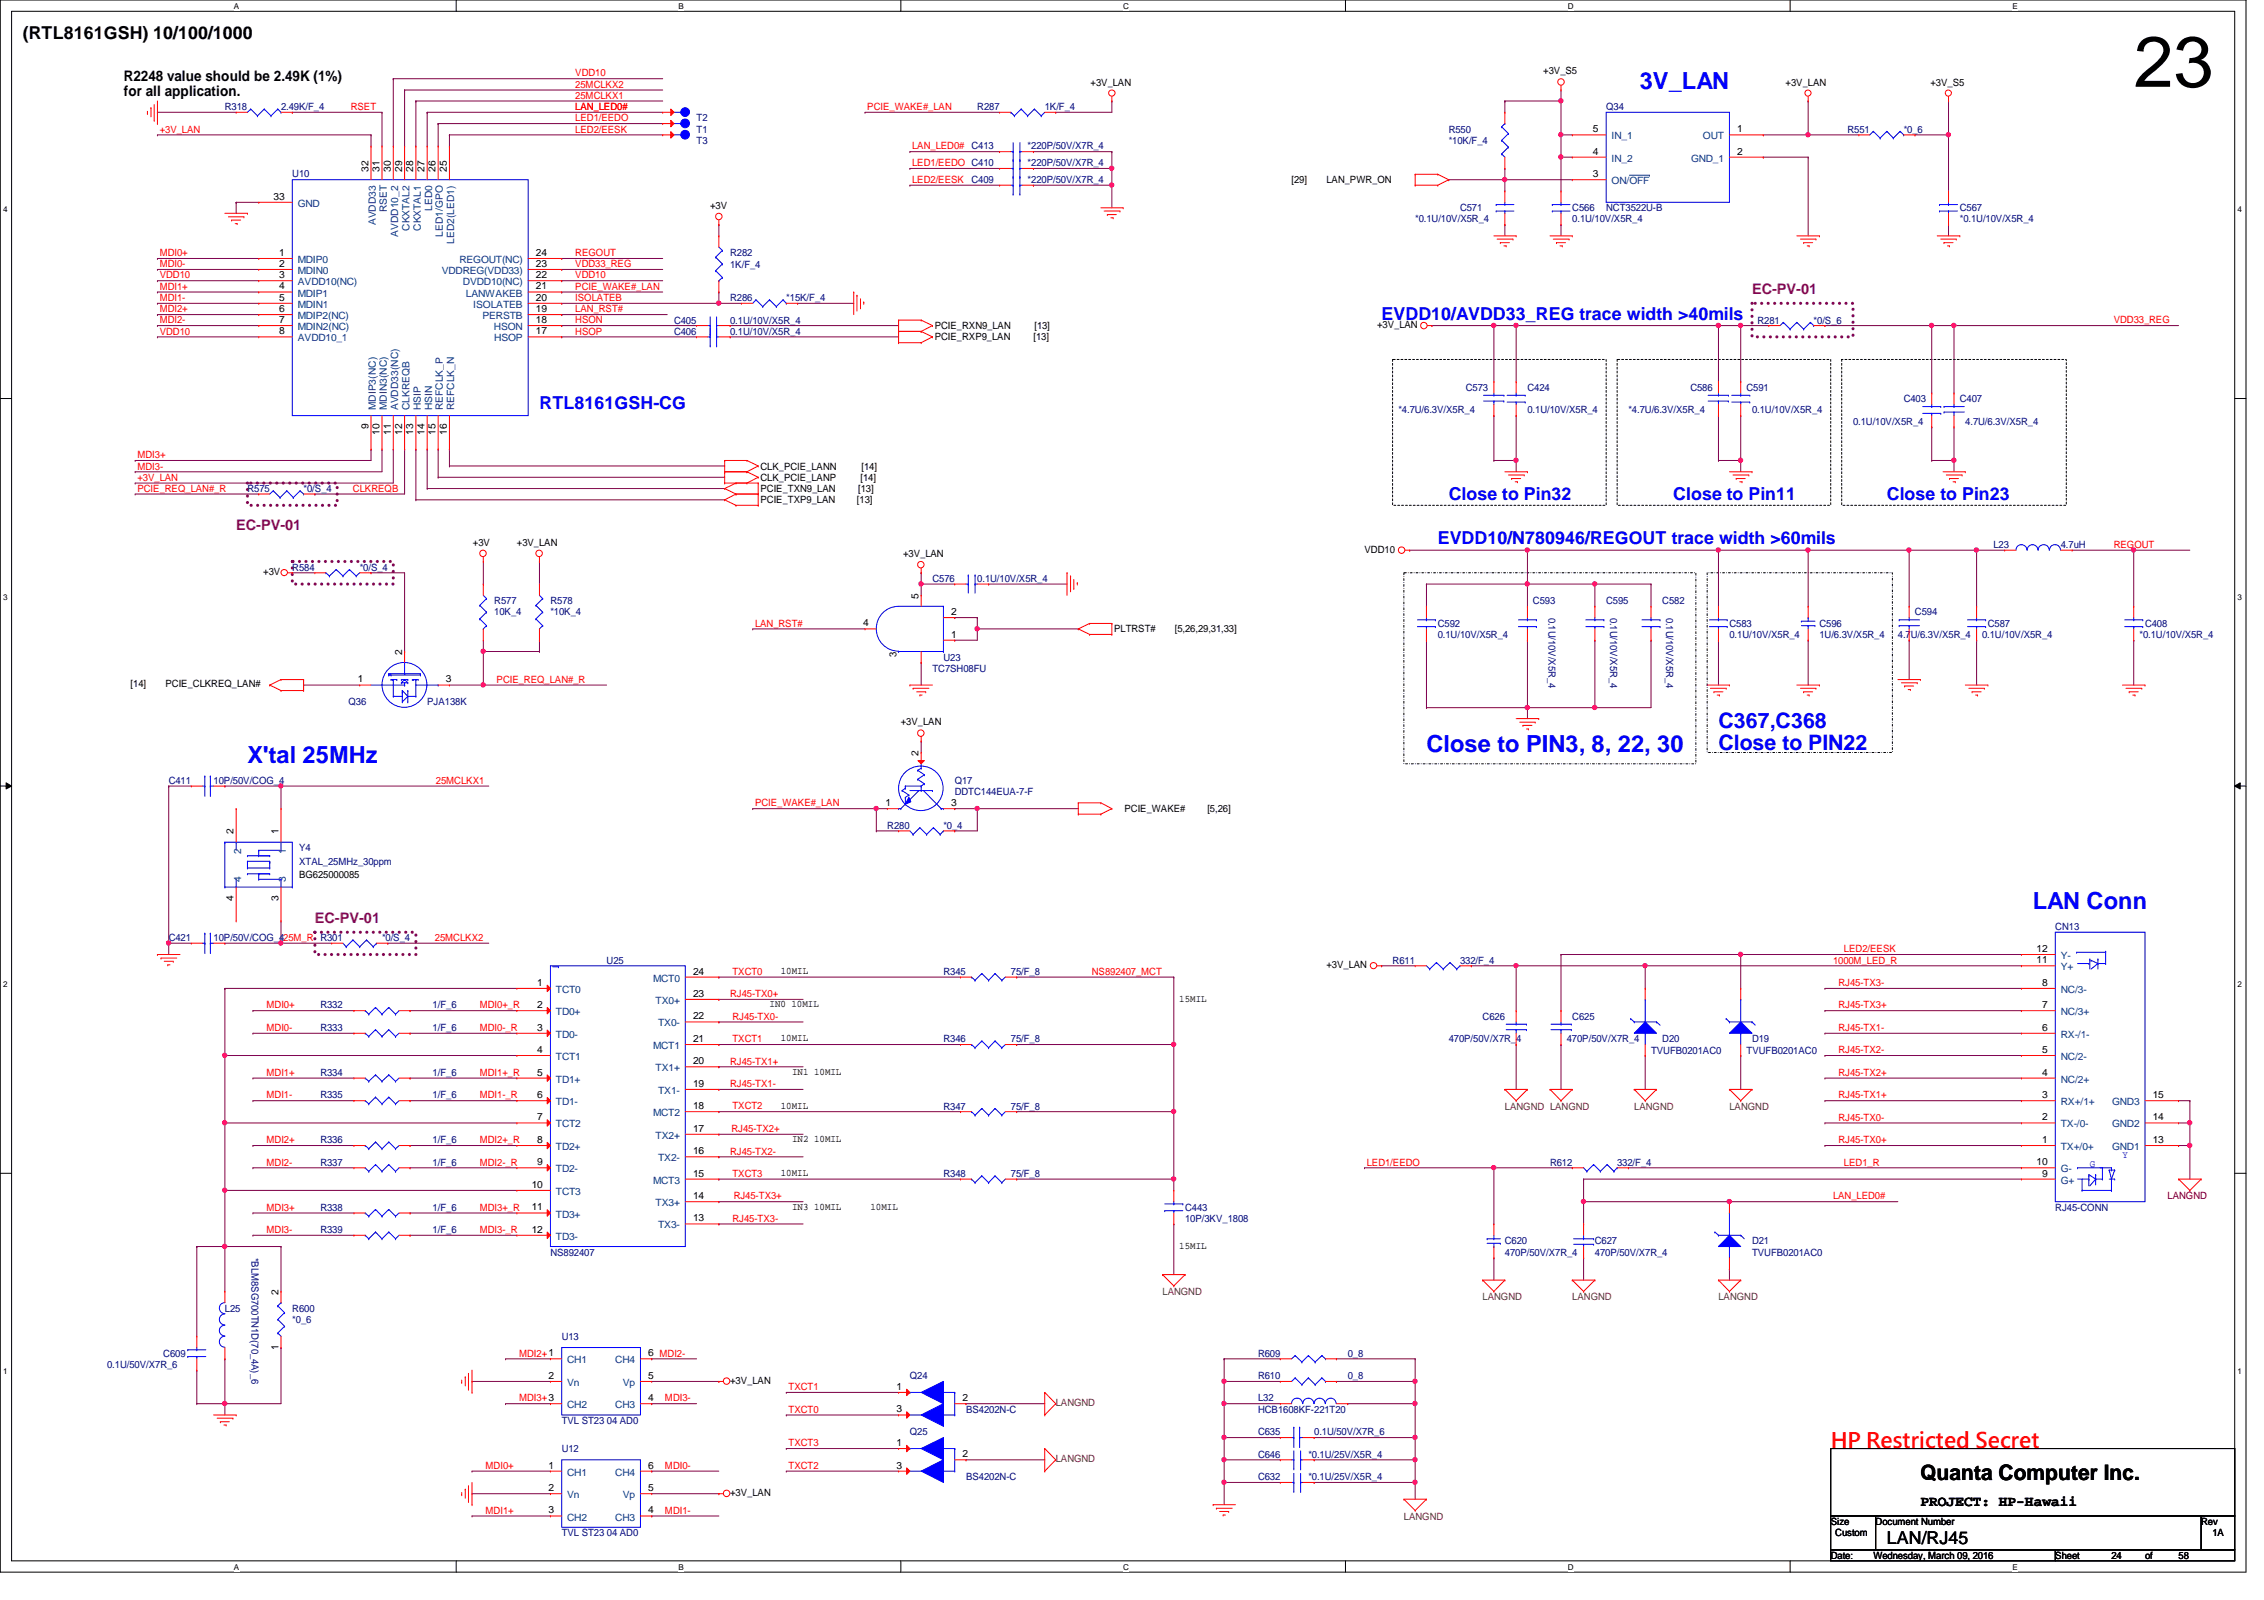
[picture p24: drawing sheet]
<svg xmlns="http://www.w3.org/2000/svg" width="297mm" height="210mm" viewBox="0 0 297 210" stroke-linecap="round" stroke-linejoin="round" font-family="sans-serif">
<defs><g id="words">
<text font-size="9.4" x="279.9" y="11.4">23</text>
<g font-size="3.1" fill="#00f">
<text x="215.1" y="11.7">3V_LAN</text>
<text x="32.5" y="100.1">X'tal 25MHz</text>
<text x="187.2" y="98.6">Close to PIN3, 8, 22, 30</text>
<text x="266.7" y="119.3">LAN Conn</text>
</g>
<g font-size="2.8" fill="#00f">
<text x="225.5" y="95.5">C367,C368</text>
<text x="225.5" y="98.3">Close to PIN22</text>
</g>
<text font-size="2.8" fill="#f00" x="240.2" y="189.9">HP Restricted Secret</text>
<text font-size="2.8" x="252" y="194.1">Quanta Computer Inc.</text>
<g font-size="2.3">
<text x="3" y="5.1">(RTL8161GSH) 10/100/1000</text>
<text x="247.6" y="202.5">LAN/RJ45</text>
</g>
<g font-size="2.3" fill="#00f">
<text x="181.3" y="42">EVDD10/AVDD33_REG trace width &gt;40mils</text>
<text x="70.8" y="53.7">RTL8161GSH-CG</text>
<text x="190.1" y="65.5">Close to Pin32</text>
<text x="219.5" y="65.5">Close to Pin11</text>
<text x="247.6" y="65.5">Close to Pin23</text>
<text x="188.6" y="71.4">EVDD10/N780946/REGOUT trace width &gt;60mils</text>
</g>
<g font-size="1.9">
<text x="16.3" y="10.6">R2248 value should be 2.49K (1%)</text>
<text x="16.3" y="12.6">for all application.</text>
<text x="252" y="197.6">PROJECT: HP-Hawaii</text>
</g>
<g font-size="1.9" fill="#800080">
<text x="229.9" y="38.6">EC-PV-01</text>
<text x="31" y="69.6">EC-PV-01</text>
<text x="41.3" y="121.1">EC-PV-01</text>
</g>
<g font-size="1.3" fill="#f00">
<text x="75.5" y="11.5">25MCLKX2</text>
<text x="75.5" y="10">VDD10</text>
<text x="21" y="17.4">+3V_LAN</text>
<text x="46" y="14.4">RSET</text>
<text x="75.5" y="13">25MCLKX1</text>
<text x="75.5" y="14.4">LAN_LED0#</text>
<text x="75.5" y="17.4">LED2/EESK</text>
<text x="75.5" y="15.9">LED1/EEDO</text>
<text x="113.8" y="14.4">PCIE_WAKE#_LAN</text>
<text x="119.7" y="21.8">LED1/EEDO C410</text>
<text x="119.7" y="19.6">LAN_LED0# C413</text>
<text x="119.7" y="24">LED2/EESK</text>
<text x="21" y="35.1">MDI0-</text>
<text x="21" y="33.6">MDI0+</text>
<text x="75.5" y="33.6">REGOUT</text>
<text x="75.5" y="35.1">VDD33_REG</text>
<text x="21" y="41">MDI2+</text>
<text x="21" y="36.5">VDD10</text>
<text x="21" y="39.5">MDI1-</text>
<text x="21" y="38">MDI1+</text>
<text x="75.5" y="39.5">ISOLATEB</text>
<text x="75.5" y="36.5">VDD10</text>
<text x="75.5" y="38">PCIE_WAKE#_LAN</text>
<text x="75.5" y="41">LAN_RST#</text>
<text x="21" y="42.4">MDI2-</text>
<text x="21" y="43.9">VDD10</text>
<text x="75.5" y="43.9">HSOP</text>
<text x="75.5" y="42.4">HSON</text>
<text x="277.3" y="42.4">VDD33_REG</text>
<text x="18" y="61.6">MDI3-</text>
<text x="18" y="60.1">MDI3+</text>
<text x="18" y="63.1">+3V_LAN</text>
<text x="18" y="64.5">PCIE_REQ_LAN#_R</text>
<text x="46.3" y="64.5">CLKREQB</text>
<text x="277.3" y="71.9">REGOUT</text>
<text x="99.1" y="82.2">LAN_RST#</text>
<text x="65.1" y="89.6">PCIE_REQ_LAN#_R</text>
<text x="57.2" y="102.8">25MCLKX1</text>
<text x="99.1" y="105.8">PCIE_WAKE#_LAN</text>
<text x="57.1" y="123.4">25MCLKX2</text>
<text x="241.9" y="124.9">LED2/EESK</text>
<text x="95.8" y="130.8">RJ45-TX0+</text>
<text x="96.1" y="127.9">TXCT0</text>
<text x="143.3" y="127.9">NS892407_MCT</text>
<text x="240.5" y="126.4">1000M_LED_R</text>
<text x="241.2" y="129.4">RJ45-TX3-</text>
<text x="35" y="132.3">MDI0+</text>
<text x="35" y="135.3">MDI0-</text>
<text x="62.9" y="132.3">MDI0+_R</text>
<text x="62.9" y="135.3">MDI0-_R</text>
<text x="96.1" y="136.7">TXCT1</text>
<text x="96.1" y="133.8">RJ45-TX0-</text>
<text x="241.2" y="135.3">RJ45-TX1-</text>
<text x="241.2" y="132.3">RJ45-TX3+</text>
<text x="35" y="141.1">MDI1+</text>
<text x="62.9" y="141.1">MDI1+_R</text>
<text x="95.8" y="142.6">RJ45-TX1-</text>
<text x="95.8" y="139.7">RJ45-TX1+</text>
<text x="241.2" y="141.1">RJ45-TX2+</text>
<text x="241.2" y="138.2">RJ45-TX2-</text>
<text x="35" y="144.1">MDI1-</text>
<text x="35" y="150">MDI2+</text>
<text x="62.9" y="150">MDI2+_R</text>
<text x="62.9" y="144.1">MDI1-_R</text>
<text x="96" y="148.5">RJ45-TX2+</text>
<text x="96.1" y="145.5">TXCT2</text>
<text x="241.2" y="144.1">RJ45-TX1+</text>
<text x="241.2" y="147">RJ45-TX0-</text>
<text x="241.2" y="150">RJ45-TX0+</text>
<text x="35" y="152.9">MDI2-</text>
<text x="62.9" y="152.9">MDI2-_R</text>
<text x="95.8" y="151.5">RJ45-TX2-</text>
<text x="96.1" y="154.4">TXCT3</text>
<text x="179.3" y="152.9">LED1/EEDO</text>
<text x="241.9" y="152.9">LED1_R</text>
<text x="35" y="161.8">MDI3-</text>
<text x="35" y="158.8">MDI3+</text>
<text x="62.9" y="161.8">MDI3-_R</text>
<text x="62.9" y="158.8">MDI3+_R</text>
<text x="96.1" y="160.3">RJ45-TX3-</text>
<text x="96.3" y="157.4">RJ45-TX3+</text>
<text x="240.5" y="157.4">LAN_LED0#</text>
<text x="68.1" y="178">MDI2+1</text>
<text x="68.1" y="183.9">MDI3+3</text>
<text x="87.2" y="183.9">MDI3-</text>
<text x="103.5" y="182.4">TXCT1</text>
<text x="103.5" y="185.3">TXCT0</text>
<text x="103.5" y="189.7">TXCT3</text>
<text x="63.7" y="192.7">MDI0+</text>
<text x="87.2" y="192.7">MDI0-</text>
<text x="103.5" y="192.7">TXCT2</text>
<text x="63.7" y="198.6">MDI1+</text>
<text x="87.2" y="198.6">MDI1-</text>
</g>
<g font-size="1.3">
<text x="143.1" y="11.2">+3V_LAN</text>
<text x="202.5" y="9.7">+3V_S5</text>
<text x="234.3" y="11.2">+3V_LAN</text>
<text x="253.3" y="11.2">+3V_S5</text>
<text x="209" y="17.4">5</text>
<text x="227.9" y="17.4">1</text>
<text x="48.3" y="22.6" transform="rotate(-90 48.3 22.6)">32</text>
<text x="49.8" y="22.6" transform="rotate(-90 49.8 22.6)">31</text>
<text x="51.3" y="22.6" transform="rotate(-90 51.3 22.6)">30</text>
<text x="52.7" y="22.6" transform="rotate(-90 52.7 22.6)">29</text>
<text x="54.2" y="22.6" transform="rotate(-90 54.2 22.6)">28</text>
<text x="55.7" y="22.6" transform="rotate(-90 55.7 22.6)">27</text>
<text x="57.1" y="22.6" transform="rotate(-90 57.1 22.6)">26</text>
<text x="58.6" y="22.6" transform="rotate(-90 58.6 22.6)">25</text>
<text x="209" y="23.2">3</text>
<text x="209" y="20.3">4</text>
<text x="227.9" y="20.3">2</text>
<text x="35.9" y="26.2">33</text>
<text x="93.2" y="27.4">+3V</text>
<text x="169.5" y="24">[29]</text>
<text x="174" y="24">LAN_PWR_ON</text>
<text x="36.6" y="33.6">1</text>
<text x="36.6" y="35">2</text>
<text x="70.3" y="33.6">24</text>
<text x="70.3" y="35">23</text>
<text x="36.6" y="36.5">3</text>
<text x="36.6" y="38">4</text>
<text x="36.6" y="39.5">5</text>
<text x="36.6" y="40.9">6</text>
<text x="70.3" y="36.5">22</text>
<text x="70.3" y="39.5">20</text>
<text x="70.3" y="40.9">19</text>
<text x="70.3" y="38">21</text>
<text x="36.6" y="43.9">8</text>
<text x="36.6" y="42.4">7</text>
<text x="70.3" y="43.9">17</text>
<text x="70.3" y="42.4">18</text>
<text x="122.6" y="43.2">PCIE_RXN9_LAN</text>
<text x="122.6" y="44.7">PCIE_RXP9_LAN</text>
<text x="135.6" y="44.7">[13]</text>
<text x="135.7" y="43.2">[13]</text>
<text x="180.7" y="43.1">+3V_LAN</text>
<text x="48.3" y="56.3" transform="rotate(-90 48.3 56.3)">9</text>
<text x="49.8" y="57.1" transform="rotate(-90 49.8 57.1)">10</text>
<text x="51.3" y="57.1" transform="rotate(-90 51.3 57.1)">11</text>
<text x="52.7" y="57.1" transform="rotate(-90 52.7 57.1)">12</text>
<text x="54.2" y="57.1" transform="rotate(-90 54.2 57.1)">13</text>
<text x="55.7" y="57.1" transform="rotate(-90 55.7 57.1)">14</text>
<text x="57.1" y="57.1" transform="rotate(-90 57.1 57.1)">15</text>
<text x="58.6" y="57.1" transform="rotate(-90 58.6 57.1)">16</text>
<text x="99.8" y="61.6">CLK_PCIE_LANN</text>
<text x="99.8" y="63.1">CLK_PCIE_LANP</text>
<text x="99.8" y="64.6">PCIE_TXN9_LAN</text>
<text x="99.8" y="66">PCIE_TXP9_LAN</text>
<text x="112.4" y="66">[13]</text>
<text x="112.6" y="64.6">[13]</text>
<text x="112.9" y="63.1">[14]</text>
<text x="113" y="61.6">[14]</text>
<text x="62.1" y="71.6">+3V</text>
<text x="67.8" y="71.6">+3V_LAN</text>
<text x="34.5" y="75.4">+3V</text>
<text x="118.5" y="73.1">+3V_LAN</text>
<text x="179" y="72.5">VDD10</text>
<text x="113.2" y="82.2">4</text>
<text x="120.5" y="78.5" transform="rotate(-90 120.5 78.5)">5</text>
<text x="124.8" y="80.7">2</text>
<text x="124.8" y="83.7">1</text>
<text x="146.2" y="83">PLTRST#</text>
<text x="154.1" y="83">[5,26,29,31,33]</text>
<text x="46.9" y="89.5">1</text>
<text x="52.7" y="85.9" transform="rotate(-90 52.7 85.9)">2</text>
<text x="58.5" y="89.5">3</text>
<text x="117.6" y="86.2" transform="rotate(-90 117.6 86.2)">3</text>
<text x="17.1" y="90.2">[14]</text>
<text x="21.7" y="90.2">PCIE_CLKREQ_LAN#</text>
<text x="118.2" y="95.2">+3V_LAN</text>
<text x="120.5" y="99.2" transform="rotate(-90 120.5 99.2)">2</text>
<text x="116.2" y="105.7">1</text>
<text x="124.8" y="105.7">3</text>
<text x="147.5" y="106.5">PCIE_WAKE#</text>
<text x="158.4" y="106.5">[5,26]</text>
<text x="30.6" y="109.5" transform="rotate(-90 30.6 109.5)">2</text>
<text x="36.5" y="109.5" transform="rotate(-90 36.5 109.5)">1</text>
<text x="30.6" y="118.2" transform="rotate(-90 30.6 118.2)">4</text>
<text x="36.5" y="118.2" transform="rotate(-90 36.5 118.2)">3</text>
<text x="39.2" y="115.2">BG625000085</text>
<text x="267.2" y="124.9">12</text>
<text x="70.5" y="129.3">1</text>
<text x="90.9" y="127.8">24</text>
<text x="90.9" y="130.8">23</text>
<text x="102.4" y="127.8">10MIL</text>
<text x="154.7" y="131.4">15MIL</text>
<text x="174" y="127">+3V_LAN</text>
<text x="267.2" y="126.4">11</text>
<text x="267.9" y="129.3">8</text>
<text x="70.5" y="132.2">2</text>
<text x="70.5" y="135.2">3</text>
<text x="90.9" y="133.7">22</text>
<text x="90.9" y="136.7">21</text>
<text x="101" y="132.2">IN0 10MIL</text>
<text x="102.4" y="136.6">10MIL</text>
<text x="267.9" y="135.2">6</text>
<text x="267.9" y="132.2">7</text>
<text x="70.5" y="138.1">4</text>
<text x="70.5" y="141.1">5</text>
<text x="90.9" y="139.6">20</text>
<text x="90.9" y="142.6">19</text>
<text x="103.9" y="141">IN1 10MIL</text>
<text x="267.9" y="141.1">4</text>
<text x="267.9" y="138.1">5</text>
<text x="70.5" y="144.1">6</text>
<text x="70.5" y="147">7</text>
<text x="70.5" y="149.9">8</text>
<text x="90.9" y="145.5">18</text>
<text x="90.9" y="148.5">17</text>
<text x="102.4" y="145.5">10MIL</text>
<text x="103.9" y="149.9">IN2 10MIL</text>
<text x="267.9" y="144.1">3</text>
<text x="267.9" y="147">2</text>
<text x="267.9" y="149.9">1</text>
<text x="282.4" y="149.9">13</text>
<text x="282.4" y="147">14</text>
<text x="282.4" y="144.1">15</text>
<text x="69.8" y="155.8">10</text>
<text x="70.5" y="152.9">9</text>
<text x="90.9" y="151.4">16</text>
<text x="90.9" y="154.3">15</text>
<text x="102.4" y="154.3">10MIL</text>
<text x="267.2" y="152.9">10</text>
<text x="267.9" y="154.3">9</text>
<text x="69.8" y="158.8">11</text>
<text x="69.8" y="161.7">12</text>
<text x="90.9" y="157.3">14</text>
<text x="90.9" y="160.2">13</text>
<text x="103.9" y="158.7">IN3 10MIL</text>
<text x="114.2" y="158.7">10MIL</text>
<text x="154.7" y="163.9">15MIL</text>
<text x="36.5" y="169.9" transform="rotate(-90 36.5 169.9)">2</text>
<text x="36.5" y="177.1" transform="rotate(-90 36.5 177.1)">1</text>
<text x="85" y="177.9">6 MDI2-</text>
<text x="72" y="180.9">2</text>
<text x="85" y="180.9">5</text>
<text x="85" y="183.8">4</text>
<text x="95.8" y="181.5">+3V_LAN</text>
<text x="117.6" y="185.3">3</text>
<text x="117.6" y="182.3">1</text>
<text x="126.3" y="183.8">2</text>
<text x="117.6" y="189.7">1</text>
<text x="126.3" y="191.2">2</text>
<text x="72" y="192.7">1</text>
<text x="72" y="195.6">2</text>
<text x="85" y="195.6">5</text>
<text x="85" y="192.7">6</text>
<text x="95.8" y="196.3">+3V_LAN</text>
<text x="117.6" y="192.7">3</text>
<text x="72" y="198.5">3</text>
<text x="85" y="198.5">4</text>
<text x="240.2" y="200.1">Size</text>
<text x="240.8" y="201.5">Custom</text>
<text x="246.1" y="200.1">Document Number</text>
<text x="288.8" y="200.1">Rev</text>
<text x="290.3" y="201.5">1A</text>
<text x="240.2" y="204.5">Date:</text>
<text x="245.8" y="204.5">Wednesday, March 09, 2016</text>
<text x="269.7" y="204.5">Sheet</text>
<text x="277" y="204.5">24</text>
<text x="281.4" y="204.5">of</text>
<text x="285.8" y="204.5">58</text>
</g>
<g font-size="1.3" fill="#000080">
<text x="29.5" y="14.4">R318</text>
<text x="36.9" y="14.4">2.49K/F_4</text>
<text x="91.4" y="17.4">T1</text>
<text x="91.4" y="15.9">T2</text>
<text x="128.2" y="14.4">R287</text>
<text x="137.1" y="14.4">1K/F_4</text>
<text x="190.1" y="17.4">R550</text>
<text x="210.7" y="14.4">Q34</text>
<text x="242.4" y="17.4">R551</text>
<text x="249.8" y="17.4">*0_6</text>
<text x="38.4" y="23.3">U10</text>
<text x="91.4" y="18.9">T3</text>
<text x="134.8" y="19.6">*220P/50V/X7R_4</text>
<text x="134.8" y="21.8">*220P/50V/X7R_4</text>
<text x="190.1" y="18.9">*10K/F_4</text>
<text x="127.5" y="24">C409</text>
<text x="134.8" y="24">*220P/50V/X7R_4</text>
<text x="185.7" y="29.2">*0.1U/10V/X5R_4</text>
<text x="191.6" y="27.7">C571</text>
<text x="206.3" y="27.7">C566</text>
<text x="206.3" y="29.2">0.1U/10V/X5R_4</text>
<text x="210.7" y="27.7">NCT3522U-B</text>
<text x="257.1" y="27.7">C567</text>
<text x="257.1" y="29.2">*0.1U/10V/X5R_4</text>
<text x="95.8" y="33.6">R282</text>
<text x="95.8" y="35.1">1K/F_4</text>
<text x="95.8" y="39.5">R286</text>
<text x="103.2" y="39.5">*15K/F_4</text>
<text x="88.4" y="42.5">C405</text>
<text x="88.4" y="43.9">C406</text>
<text x="95.8" y="42.5">0.1U/10V/X5R_4</text>
<text x="95.8" y="43.9">0.1U/10V/X5R_4</text>
<text x="230.6" y="42.5">R281</text>
<text x="238" y="42.5">*0/S_6</text>
<text x="192.3" y="51.3">C573</text>
<text x="200.4" y="51.3">C424</text>
<text x="221.8" y="51.3">C586</text>
<text x="229.1" y="51.3">C591</text>
<text x="249.8" y="52.7">C403</text>
<text x="257.1" y="52.7">C407</text>
<text x="183.5" y="54.2">*4.7U/6.3V/X5R_4</text>
<text x="200.4" y="54.2">0.1U/10V/X5R_4</text>
<text x="213.7" y="54.2">*4.7U/6.3V/X5R_4</text>
<text x="229.9" y="54.2">0.1U/10V/X5R_4</text>
<text x="243.1" y="55.7">0.1U/10V/X5R_4</text>
<text x="257.8" y="55.7">4.7U/6.3V/X5R_4</text>
<text x="32.5" y="64.6">R575</text>
<text x="39.8" y="64.6">*0/S_4</text>
<text x="261.5" y="71.9">L23</text>
<text x="270.4" y="71.9">4.7uH</text>
<text x="38.4" y="74.8">R584</text>
<text x="47.2" y="74.8">*0/S_4</text>
<text x="122.3" y="76.3">C576</text>
<text x="128.2" y="76.3">0.1U/10V/X5R_4</text>
<text x="64.9" y="79.3">R577</text>
<text x="64.9" y="80.7">10K_4</text>
<text x="72.2" y="79.3">R578</text>
<text x="72.2" y="80.7">*10K_4</text>
<text x="188.6" y="82.2">C592</text>
<text x="188.6" y="83.7">0.1U/10V/X5R_4</text>
<text x="201.1" y="79.3">C593</text>
<text x="203.2" y="81" transform="rotate(90 203.2 81)">0.1U/10V/X5R_4</text>
<text x="210.7" y="79.3">C595</text>
<text x="211.2" y="81" transform="rotate(90 211.2 81)">0.1U/10V/X5R_4</text>
<text x="218.1" y="79.3">C582</text>
<text x="218.6" y="81" transform="rotate(90 218.6 81)">0.1U/10V/X5R_4</text>
<text x="226.9" y="82.2">C583</text>
<text x="226.9" y="83.7">0.1U/10V/X5R_4</text>
<text x="238.7" y="82.2">C596</text>
<text x="238.7" y="83.7">1U/6.3V/X5R_4</text>
<text x="249" y="83.7">4.7U/6.3V/X5R_4</text>
<text x="251.2" y="80.7">C594</text>
<text x="260.1" y="83.7">0.1U/10V/X5R_4</text>
<text x="260.8" y="82.2">C587</text>
<text x="280.7" y="83.7">*0.1U/10V/X5R_4</text>
<text x="281.4" y="82.2">C408</text>
<text x="122.3" y="88.1">TC7SH08FU</text>
<text x="123.8" y="86.7">U23</text>
<text x="45.7" y="92.5">Q36</text>
<text x="56" y="92.5">PJA138K</text>
<text x="22.1" y="102.8">C411</text>
<text x="28" y="102.8">10P/50V/COG_4</text>
<text x="125.3" y="102.8">Q17</text>
<text x="125.3" y="104.3">DDTC144EUA-7-F</text>
<text x="39.2" y="111.7">Y4</text>
<text x="39.2" y="113.5">XTAL_25MHz_30ppm</text>
<text x="116.4" y="108.8">R280</text>
<text x="123.8" y="108.8">*0_4</text>
<text x="22.1" y="123.5">C421</text>
<text x="28" y="123.5">10P/50V/COG_425M_R</text>
<text x="42" y="123.5">R301</text>
<text x="50.1" y="123.5">*0/S_4</text>
<text x="269.7" y="122">CN13</text>
<text x="79.6" y="126.4">U25</text>
<text x="123.8" y="127.9">R345</text>
<text x="132.6" y="127.9">75/F_8</text>
<text x="182.7" y="126.4">R611</text>
<text x="191.6" y="126.4">332/F_4</text>
<text x="42" y="132.3">R332</text>
<text x="42" y="135.3">R333</text>
<text x="56.8" y="132.3">1/F_6</text>
<text x="56.8" y="135.3">1/F_6</text>
<text x="123.8" y="136.7">R346</text>
<text x="132.6" y="136.7">75/F_8</text>
<text x="190.1" y="136.7">470P/50V/X7R_4</text>
<text x="194.5" y="133.8">C626</text>
<text x="205.6" y="136.7">470P/50V/X7R_4</text>
<text x="206.3" y="133.8">C625</text>
<text x="218.1" y="136.7">D20</text>
<text x="229.9" y="136.7">D19</text>
<text x="42" y="141.1">R334</text>
<text x="56.8" y="141.1">1/F_6</text>
<text x="216.6" y="138.2">TVUFB0201AC0</text>
<text x="229.1" y="138.2">TVUFB0201AC0</text>
<text x="42" y="144.1">R335</text>
<text x="42" y="150">R336</text>
<text x="56.8" y="144.1">1/F_6</text>
<text x="56.8" y="150">1/F_6</text>
<text x="123.8" y="145.6">R347</text>
<text x="132.6" y="145.6">75/F_8</text>
<text x="42" y="153">R337</text>
<text x="56.8" y="153">1/F_6</text>
<text x="123.8" y="154.4">R348</text>
<text x="132.6" y="154.4">75/F_8</text>
<text x="203.4" y="153">R612</text>
<text x="212.2" y="153">332/F_4</text>
<text x="42" y="161.8">R339</text>
<text x="42" y="158.8">R338</text>
<text x="56.8" y="161.8">1/F_6</text>
<text x="56.8" y="158.8">1/F_6</text>
<text x="155.5" y="158.8">C443</text>
<text x="155.5" y="160.3">10P/3KV_1808</text>
<text x="269.7" y="158.8">RJ45-CONN</text>
<text x="33" y="165" transform="rotate(90 33 165)">*BLM8SG700TN1D(70_4A)_6</text>
<text x="72.2" y="164.7">NS892407</text>
<text x="197.4" y="163.2">C620</text>
<text x="197.4" y="164.7">470P/50V/X7R_4</text>
<text x="209.3" y="163.2">C627</text>
<text x="209.3" y="164.7">470P/50V/X7R_4</text>
<text x="229.9" y="163.2">D21</text>
<text x="229.9" y="164.7">TVUFB0201AC0</text>
<text x="29.5" y="172.1">L25</text>
<text x="38.4" y="172.1">R600</text>
<text x="38.4" y="173.6">*0_6</text>
<text x="14.1" y="179.5">0.1U/50V/X7R_6</text>
<text x="21.4" y="178">C609</text>
<text x="73.7" y="175.8">U13</text>
<text x="165.1" y="178">R609</text>
<text x="176.8" y="178">0_8</text>
<text x="119.4" y="180.9">Q24</text>
<text x="126.7" y="185.3">BS4202N-C</text>
<text x="165.1" y="180.9">R610</text>
<text x="165.1" y="183.9">L32</text>
<text x="165.1" y="185.3">HCB1608KF-221T20</text>
<text x="176.8" y="180.9">0_8</text>
<text x="73.7" y="186.8">TVL ST23 04 AD0</text>
<text x="73.7" y="190.5">U12</text>
<text x="119.4" y="188.3">Q25</text>
<text x="165.1" y="191.2">C646</text>
<text x="165.1" y="188.3">C635</text>
<text x="171.7" y="191.2">*0.1U/25V/X5R_4</text>
<text x="172.4" y="188.3">0.1U/50V/X7R_6</text>
<text x="126.7" y="194.2">BS4202N-C</text>
<text x="165.1" y="194.2">C632</text>
<text x="171.7" y="194.2">*0.1U/25V/X5R_4</text>
<text x="73.7" y="201.5">TVL ST23 04 AD0</text>
</g>
<g font-size="1.3" fill="#004080">
<text x="211.5" y="21.2">IN_2</text>
<text x="211.5" y="18.3">IN_1</text>
<text x="221.9" y="21.2">GND_1</text>
<text x="223.4" y="18.3">OUT</text>
<text x="39.1" y="27.1">GND</text>
<text x="49.3" y="29.5" transform="rotate(-90 49.3 29.5)">AVDD33</text>
<text x="50.8" y="27.9" transform="rotate(-90 50.8 27.9)">RSET</text>
<text x="56.7" y="27.7" transform="rotate(-90 56.7 27.7)">LED0</text>
<text x="211.5" y="24.2">ON/OFF</text>
<text x="39.1" y="34.5">MDIP0</text>
<text x="39.1" y="35.9">MDIN0</text>
<text x="52.2" y="31.1" transform="rotate(-90 52.2 31.1)">AVDD10_2</text>
<text x="53.7" y="30.3" transform="rotate(-90 53.7 30.3)">CKXTAL2</text>
<text x="55.2" y="30.3" transform="rotate(-90 55.2 30.3)">CKXTAL1</text>
<text x="58" y="35.9">VDDREG(VDD33)</text>
<text x="58.1" y="31.1" transform="rotate(-90 58.1 31.1)">LED1/GPO</text>
<text x="59.6" y="32" transform="rotate(-90 59.6 32)">LED2(LED1)</text>
<text x="60.3" y="34.5">REGOUT(NC)</text>
<text x="39.1" y="37.4">AVDD10(NC)</text>
<text x="39.1" y="38.9">MDIP1</text>
<text x="39.1" y="40.4">MDIN1</text>
<text x="39.1" y="41.9">MDIP2(NC)</text>
<text x="60.7" y="37.4">DVDD10(NC)</text>
<text x="61.1" y="38.9">LANWAKEB</text>
<text x="62.1" y="40.4">ISOLATEB</text>
<text x="63.3" y="41.9">PERSTB</text>
<text x="39.1" y="44.8">AVDD10_1</text>
<text x="39.1" y="43.3">MDIN2(NC)</text>
<text x="64.8" y="43.3">HSON</text>
<text x="64.9" y="44.8">HSOP</text>
<text x="49.3" y="53.8" transform="rotate(-90 49.3 53.8)">MDIP3(NC)</text>
<text x="50.8" y="53.8" transform="rotate(-90 50.8 53.8)">MDIN3(NC)</text>
<text x="52.2" y="53.8" transform="rotate(-90 52.2 53.8)">AVDD33(NC)</text>
<text x="53.7" y="53.8" transform="rotate(-90 53.7 53.8)">CLKREQB</text>
<text x="55.2" y="53.8" transform="rotate(-90 55.2 53.8)">HSIP</text>
<text x="56.7" y="53.8" transform="rotate(-90 56.7 53.8)">HSIN</text>
<text x="58.1" y="53.8" transform="rotate(-90 58.1 53.8)">REFCLK_P</text>
<text x="59.6" y="53.8" transform="rotate(-90 59.6 53.8)">REFCLK_N</text>
<text x="31.6" y="112" transform="rotate(-90 31.6 112)">2</text>
<text x="37.5" y="112" transform="rotate(-90 37.5 112)">1</text>
<text x="31.6" y="115.7" transform="rotate(-90 31.6 115.7)">4</text>
<text x="37.5" y="115.7" transform="rotate(-90 37.5 115.7)">3</text>
<text x="270.4" y="125.8">Y-</text>
<text x="72.9" y="130.3">TCT0</text>
<text x="85.7" y="128.8">MCT0</text>
<text x="86" y="131.7">TX0+</text>
<text x="270.4" y="130.3">NC/3-</text>
<text x="270.4" y="127.3">Y+</text>
<text x="72.9" y="133.2">TD0+</text>
<text x="72.9" y="136.1">TD0-</text>
<text x="85.7" y="137.6">MCT1</text>
<text x="86.4" y="134.7">TX0-</text>
<text x="270.4" y="136.1">RX-/1-</text>
<text x="270.4" y="133.2">NC/3+</text>
<text x="72.9" y="139.1">TCT1</text>
<text x="72.9" y="142">TD1+</text>
<text x="86" y="140.5">TX1+</text>
<text x="86.4" y="143.5">TX1-</text>
<text x="270.4" y="142">NC/2+</text>
<text x="270.4" y="139.1">NC/2-</text>
<text x="72.9" y="145">TD1-</text>
<text x="72.9" y="147.9">TCT2</text>
<text x="85.7" y="146.4">MCT2</text>
<text x="86" y="149.4">TX2+</text>
<text x="270.4" y="145">RX+/1+</text>
<text x="270.4" y="147.9">TX-/0-</text>
<text x="277.1" y="147.9">GND2</text>
<text x="277.1" y="145">GND3</text>
<text x="72.9" y="150.9">TD2+</text>
<text x="72.9" y="153.8">TD2-</text>
<text x="85.7" y="155.3">MCT3</text>
<text x="86.4" y="152.4">TX2-</text>
<text x="270.4" y="150.9">TX+/0+</text>
<text x="270.4" y="155.3">G+</text>
<text x="270.4" y="153.8">G-</text>
<text x="277.1" y="150.9">GND1</text>
<text x="72.9" y="156.8">TCT3</text>
<text x="72.9" y="159.7">TD3+</text>
<text x="86" y="158.2">TX3+</text>
<text x="86.4" y="161.2">TX3-</text>
<text x="72.9" y="162.6">TD3-</text>
<text x="74.4" y="178.9">CH1</text>
<text x="80.7" y="178.9">CH4</text>
<text x="74.4" y="184.7">CH2</text>
<text x="74.4" y="181.8">Vn</text>
<text x="80.7" y="184.7">CH3</text>
<text x="81.7" y="181.8">Vp</text>
<text x="74.4" y="193.6">CH1</text>
<text x="74.4" y="196.6">Vn</text>
<text x="80.7" y="193.6">CH4</text>
<text x="81.7" y="196.6">Vp</text>
<text x="74.4" y="199.5">CH2</text>
<text x="80.7" y="199.5">CH3</text>
</g>
<g font-size="1.3" fill="#804000">
<text x="197.4" y="145.6">LANGND LANGND</text>
<text x="214.4" y="145.6">LANGND</text>
<text x="226.9" y="145.6">LANGND</text>
<text x="152.5" y="169.9">LANGND</text>
<text x="194.5" y="170.6">LANGND</text>
<text x="206.3" y="170.6">LANGND</text>
<text x="225.5" y="170.6">LANGND</text>
<text x="138.5" y="184.4">LANGND</text>
<text x="138.5" y="191.8">LANGND</text>
<text x="184.2" y="199.3">LANGND</text>
</g>
<g font-size="1.3" fill="#00f">
<text x="274.2" y="153.1">G</text>
<text x="278.5" y="151.9">Y</text>
</g>
<text font-size="1.3" fill="#800000" x="284.4" y="157.4">LANGND</text>
<g font-size="1.1">
<text x="30.7" y="1.1">A</text>
<text x="89" y="1.1">B</text>
<text x="147.4" y="1.1">C</text>
<text x="205.7" y="1.1">D</text>
<text x="264" y="1.1">E</text>
<text x=".4" y="27.9">4</text>
<text x="293.6" y="27.9">4</text>
<text x=".4" y="78.7">3</text>
<text x="293.6" y="78.7">3</text>
<text x=".4" y="129.5">2</text>
<text x="293.6" y="129.5">2</text>
<text x=".4" y="180.3">1</text>
<text x="293.6" y="180.3">1</text>
<text x="30.7" y="205.9">A</text>
<text x="89" y="205.9">B</text>
<text x="147.4" y="205.9">C</text>
<text x="205.7" y="205.9">D</text>
<text x="264" y="205.9">E</text>
</g>
</g></defs>
<path d="M0 0h294.7v206.2h-294.7zM1.5 1.5h291.7v203.3h-291.7z" fill="none" stroke="#000" stroke-width=".13"/>
<g fill="#fff">
<path d="M30.7 .2h.7v1.2h-.7z"/>
<path d="M30.7 204.9h.7v1.2h-.7z"/>
</g>
<path d="M59.9 0v1.5M59.9 204.8v1.4" fill="none" stroke="#000" stroke-width=".13"/>
<g fill="#fff">
<path d="M89 .2h.7v1.2h-.7z"/>
<path d="M89 204.9h.7v1.2h-.7z"/>
</g>
<path d="M118.2 0v1.5M118.2 204.8v1.4" fill="none" stroke="#000" stroke-width=".13"/>
<g fill="#fff">
<path d="M147.4 .2h.7v1.2h-.7z"/>
<path d="M147.4 204.9h.7v1.2h-.7z"/>
</g>
<path d="M176.5 0v1.5M176.5 204.8v1.4" fill="none" stroke="#000" stroke-width=".13"/>
<g fill="#fff">
<path d="M205.7 .2h.8v1.2h-.8z"/>
<path d="M205.7 204.9h.8v1.2h-.8z"/>
</g>
<path d="M234.9 0v1.5M234.9 204.8v1.4" fill="none" stroke="#000" stroke-width=".13"/>
<g fill="#fff">
<path d="M264 .2h.7v1.2h-.7z"/>
<path d="M264 204.9h.7v1.2h-.7z"/>
<path d="M.4 26.9h.6v1.2h-.6z"/>
<path d="M293.6 26.9h.6v1.2h-.6z"/>
<path d="M.4 77.7h.6v1.2h-.6z"/>
<path d="M293.6 77.7h.6v1.2h-.6z"/>
</g>
<path d="M0 52.3h1.5M293.2 52.3h1.5" fill="none" stroke="#000" stroke-width=".13"/>
<g fill="#fff">
<path d="M.4 128.5h.6v1.2h-.6z"/>
<path d="M293.6 128.5h.6v1.2h-.6z"/>
</g>
<path d="M0 103.1h1.5M.8 102.7l.7 .4-.7 .4zM293.2 103.1l.7-.4v.8zM293.2 103.1h1.5" fill="none" stroke="#000" stroke-width=".13"/>
<path d="M.8 102.7l.7 .4-.7 .4zM293.2 103.1l.7-.4v.8z" fill="#000"/>
<g fill="#fff">
<path d="M.4 179.3h.6v1.2h-.6z"/>
<path d="M293.6 179.3h.6v1.2h-.6z"/>
</g>
<path d="M0 153.9h1.5M293.2 153.9h1.5" fill="none" stroke="#000" stroke-width=".13"/>
<path d="M184.2 75.1h38.3v25.1h-38.3zM224 75.1h24.3v23.6h-24.3z" fill="none" stroke="#000" stroke-width=".13" stroke-dasharray=".3 .3 0 .3"/>
<path d="M182.7 47.2h28v19.1h-28zM212.2 47.2h28v19.1h-28zM241.6 47.2h29.5v19.1h-29.5z" fill="none" stroke="#000" stroke-width=".13" stroke-dasharray=".3 .3"/>
<path d="M229.9 39.8h13.2v4.4h-13.2zM32.5 63.4h11.7v2.9h-11.7zM38.4 73.7h13.2v2.9h-13.2zM41.3 122.3h13.3v2.9h-13.3z" fill="none" stroke="#800080" stroke-width=".42" stroke-dasharray="0 .8"/>
<path d="M145.9 24.3h.1M145.9 24.3v3M196 54.5h.1M196 54.5v5.9M228.4 54.5h.1M228.4 54.5v5.9" fill="none" stroke="#800040" stroke-width=".13"/>
<circle cx="145.8" cy="24.3" r=".29" fill="#f0f"/>
<circle cx="145.8" cy="24.3" r=".29" fill="none" stroke="#f0f" stroke-width=".13"/>
<path d="M145.9 19.9h.1M145.9 19.9v2.2" fill="none" stroke="#800040" stroke-width=".13"/>
<circle cx="145.8" cy="22.1" r=".29" fill="#f0f"/>
<circle cx="145.8" cy="22.1" r=".29" fill="none" stroke="#f0f" stroke-width=".13"/>
<g fill="none" stroke="#800040" stroke-width=".13">
<path d="M119.4 19.9h.1M119.4 19.9h11.7M135.6 19.9h.1M135.6 19.9h10.3M119.4 24.3h.1M119.4 22.1h.1M119.4 24.3h11.7M119.4 22.1h11.7M135.6 24.3h.1M135.6 22.1h.1M135.6 22.1h10.3M145.9 22.1h.1"/>
<path d="M145.9 22.1v2.2h-10.3M187.9 42.7h.1M187.9 42.7h11M196 42.7h.1M228.4 42.7h.1M228.4 42.7v7.4M228.4 60.4h.1M228.4 60.4v1.5M198.9 126.7h17M215.9 126.7h.1"/>
</g>
<circle cx="196" cy="42.7" r=".29" fill="#f0f"/>
<circle cx="196" cy="42.7" r=".29" fill="none" stroke="#f0f" stroke-width=".13"/>
<path d="M255.6 17.7h.1M255.6 17.7v7.4M255.6 29.5h.1M255.6 29.5v1.4M198.9 54.5h.1M198.9 54.5v5.9M200.4 76.6h.1M200.4 76.6h8.9M200.4 92.8h.1M200.4 92.8v1.5M200.4 92.8h8.9" fill="none" stroke="#800040" stroke-width=".13"/>
<circle cx="209.2" cy="92.8" r=".29" fill="#f0f"/>
<circle cx="209.2" cy="92.8" r=".29" fill="none" stroke="#f0f" stroke-width=".13"/>
<circle cx="200.4" cy="92.8" r=".29" fill="#f0f"/>
<circle cx="200.4" cy="92.8" r=".29" fill="none" stroke="#f0f" stroke-width=".13"/>
<path d="M207.8 157.6h.1M207.8 157.6h19.1" fill="none" stroke="#800040" stroke-width=".13"/>
<circle cx="226.9" cy="157.6" r=".29" fill="#f0f"/>
<circle cx="226.9" cy="157.6" r=".29" fill="none" stroke="#f0f" stroke-width=".13"/>
<circle cx="207.7" cy="157.6" r=".29" fill="#f0f"/>
<circle cx="207.7" cy="157.6" r=".29" fill="none" stroke="#f0f" stroke-width=".13"/>
<path d="M160.6 188.6h.1M160.6 191.5h.1M160.6 188.6v2.9M160.6 191.5h7.4" fill="none" stroke="#800040" stroke-width=".13"/>
<circle cx="160.6" cy="191.5" r=".29" fill="#f0f"/>
<circle cx="160.6" cy="191.5" r=".29" fill="none" stroke="#f0f" stroke-width=".13"/>
<path d="M22.1 103.1h.1M22.1 103.1v20.6" fill="none" stroke="#800040" stroke-width=".13"/>
<circle cx="22.1" cy="123.7" r=".29" fill="#f0f"/>
<circle cx="22.1" cy="123.7" r=".29" fill="none" stroke="#f0f" stroke-width=".13"/>
<path d="M172.4 191.5h.1M172.4 191.5h13.3" fill="none" stroke="#800040" stroke-width=".13"/>
<circle cx="185.6" cy="191.5" r=".29" fill="#f0f"/>
<circle cx="185.6" cy="191.5" r=".29" fill="none" stroke="#f0f" stroke-width=".13"/>
<path d="M160.6 194.5h.1M160.6 194.5v2.9M172.4 194.5h.1M172.4 194.5h13.3" fill="none" stroke="#800040" stroke-width=".13"/>
<circle cx="185.6" cy="194.5" r=".29" fill="#f0f"/>
<circle cx="185.6" cy="194.5" r=".29" fill="none" stroke="#f0f" stroke-width=".13"/>
<path d="M160.6 194.5h.1M160.6 194.5h7.4" fill="none" stroke="#800040" stroke-width=".13"/>
<circle cx="160.6" cy="194.5" r=".29" fill="#f0f"/>
<circle cx="160.6" cy="194.5" r=".29" fill="none" stroke="#f0f" stroke-width=".13"/>
<g fill="none" stroke="#800040" stroke-width=".13">
<path d="M198.9 42.7h.1M198.9 42.7v7.4M187.2 76.6h.1M187.2 76.6v2.9M198.9 60.4h.1M198.9 60.4v1.5M209.3 76.6h.1M209.3 76.6h7.3M209.3 76.6v2.9M216.6 76.6h.1M216.6 76.6v2.9M187.2 84h.1"/>
<path d="M187.2 84v8.8M209.3 92.8h.1M209.3 84h.1M209.3 84v8.8M216.6 84h.1M216.6 84v8.8h-7.3M22.1 103.1h.1M22.1 103.1h3M36.9 103.1h.1M36.9 103.1h27.2M175.3 178.3h.1M175.3 178.3h10.4"/>
<path d="M160.6 191.5h.1M160.6 191.5v3"/>
</g>
<circle cx="209.2" cy="76.6" r=".29" fill="#f0f"/>
<circle cx="209.2" cy="76.6" r=".29" fill="none" stroke="#f0f" stroke-width=".13"/>
<path d="M200.4 76.6h.1M200.4 76.6v2.9" fill="none" stroke="#800040" stroke-width=".13"/>
<circle cx="200.4" cy="76.6" r=".29" fill="#f0f"/>
<circle cx="200.4" cy="76.6" r=".29" fill="none" stroke="#f0f" stroke-width=".13"/>
<path d="M185 72.2h.1M185 72.2h40.5M187.2 76.6h.1M200.4 72.2h.1M200.4 72.2v4.4h-13.2M200.4 84h.1M200.4 84v8.8" fill="none" stroke="#800040" stroke-width=".13"/>
<circle cx="225.4" cy="72.2" r=".29" fill="#f0f"/>
<circle cx="225.4" cy="72.2" r=".29" fill="none" stroke="#f0f" stroke-width=".13"/>
<circle cx="200.4" cy="72.2" r=".29" fill="#f0f"/>
<circle cx="200.4" cy="72.2" r=".29" fill="none" stroke="#f0f" stroke-width=".13"/>
<path d="M225.5 72.2h.1M225.5 72.2h11.7M237.2 72.2h.1M237.2 72.2v7.3M237.2 84h.1M237.2 84v5.9" fill="none" stroke="#800040" stroke-width=".13"/>
<circle cx="237.2" cy="72.2" r=".29" fill="#f0f"/>
<circle cx="237.2" cy="72.2" r=".29" fill="none" stroke="#f0f" stroke-width=".13"/>
<path d="M198.9 42.7h.1M198.9 42.7h26.6M225.5 72.2h.1M225.5 72.2v7.3M125.3 84h.1M125.3 81h.1M125.3 84h2.9M125.3 81h2.9M225.5 84h.1M225.5 84v5.9" fill="none" stroke="#800040" stroke-width=".13"/>
<circle cx="225.4" cy="42.7" r=".29" fill="#f0f"/>
<circle cx="225.4" cy="42.7" r=".29" fill="none" stroke="#f0f" stroke-width=".13"/>
<circle cx="198.9" cy="42.7" r=".29" fill="#f0f"/>
<circle cx="198.9" cy="42.7" r=".29" fill="none" stroke="#f0f" stroke-width=".13"/>
<path d="M128.2 81h.1M128.2 82.5h.1M128.2 81v1.5M128.2 82.5h13.3" fill="none" stroke="#800040" stroke-width=".13"/>
<circle cx="128.2" cy="82.5" r=".29" fill="#f0f"/>
<circle cx="128.2" cy="82.5" r=".29" fill="none" stroke="#f0f" stroke-width=".13"/>
<path d="M120.9 75.1h.1M120.9 76.6h.1M120.9 75.1v3M120.9 76.6h4.4M98.8 82.5h.1M98.8 82.5h14.7M120.9 86.9h.1M120.9 86.9v3" fill="none" stroke="#800040" stroke-width=".13"/>
<circle cx="120.8" cy="76.6" r=".29" fill="#f0f"/>
<circle cx="120.8" cy="76.6" r=".29" fill="none" stroke="#f0f" stroke-width=".13"/>
<g fill="none" stroke="#800040" stroke-width=".13">
<path d="M129.7 76.6h.1M129.7 76.6h10.3M120.9 97.2h.1M120.9 97.2v1.5M115 109h.1M115 106.1h.1M115 109h2.9M115 106.1v2.9M125.3 106.1h.1M125.3 109h.1M125.3 106.1h16.2M128.2 106.1h.1"/>
<path d="M128.2 106.1v2.9h-2.9"/>
</g>
<circle cx="128.2" cy="106.1" r=".29" fill="#f0f"/>
<circle cx="128.2" cy="106.1" r=".29" fill="none" stroke="#f0f" stroke-width=".13"/>
<path d="M98.8 106.1h.1M98.8 106.1h17.6M115 106.1h.1" fill="none" stroke="#800040" stroke-width=".13"/>
<circle cx="114.9" cy="106.1" r=".29" fill="#f0f"/>
<circle cx="114.9" cy="106.1" r=".29" fill="none" stroke="#f0f" stroke-width=".13"/>
<g fill="none" stroke="#800040" stroke-width=".13">
<path d="M51.6 10.3h.1M51.6 10.3v8.9M113.5 14.7h.1M113.5 14.7h17.6M138.5 14.7h.1M145.9 13.3h.1M145.9 13.3v1.4h-7.4M197.4 13.3h.1M197.4 13.3v1.4M231.3 17.7h.1M231.3 17.7h5.9M20.7 35.3h.1"/>
<path d="M20.7 33.9h.1M20.7 36.8h.1M20.7 35.3h13.2M20.7 33.9h13.2M20.7 36.8h13.2M94.3 29.5h.1M94.3 29.5v1.4M190.1 23.6h.1M190.1 23.6h16.2M197.4 22.1h.1M197.4 23.6h.1M197.4 22.1v1.5"/>
<path d="M204.8 29.5h.1M204.8 20.6h.1M204.8 20.6v4.5M204.8 29.5v1.4M231.3 20.6h.1M231.3 20.6h5.9M237.2 20.6h.1M237.2 20.6v10.3M20.7 41.3h.1M20.7 42.7h.1M20.7 41.3h13.2M20.7 42.7h13.2"/>
<path d="M53.1 58.9h.1M53.1 58.9v5.9h-11.8M57.5 58.9h.1M57.5 58.9v3.7M59 58.9h.1M59 58.9v2.2M41.3 64.8h.1M57.5 62.6h.1M57.5 62.6h37.6M59 61.1h.1M59 61.1h36.1M271.9 72.2h8"/>
<path d="M279.9 72.2h.1M66.3 178.3h.1M66.3 178.3h5.9M85.5 178.3h.1M85.5 178.3h5.9M160.6 178.3h.1M160.6 178.3v2.9M185.7 178.3h.1M185.7 178.3v2.9M61.9 198.9h.1M61.9 181.2h.1M61.9 193h.1"/>
<path d="M61.9 196h.1M61.9 198.9h10.3M61.9 181.2h10.3M61.9 193h10.3M61.9 196h10.3M66.3 184.1h.1M66.3 184.1h5.9M85.5 198.9h.1M85.5 193h.1M85.5 184.1h.1M85.5 198.9h8.8M85.5 193h8.8"/>
<path d="M85.5 184.1h5.9M85.5 196h8.8M94.3 196h.1"/>
</g>
<circle cx="197.4" cy="23.6" r=".29" fill="#f0f"/>
<circle cx="197.4" cy="23.6" r=".29" fill="none" stroke="#f0f" stroke-width=".13"/>
<path d="M204.8 17.7h.1M204.8 17.7v2.9M237.2 13.3h.1M237.2 13.3v4.4M20.7 39.8h.1M20.7 38.3h.1M20.7 39.8h13.2M20.7 38.3h13.2M20.7 44.2h.1M20.7 44.2h13.2" fill="none" stroke="#800040" stroke-width=".13"/>
<circle cx="237.2" cy="17.7" r=".29" fill="#f0f"/>
<circle cx="237.2" cy="17.7" r=".29" fill="none" stroke="#f0f" stroke-width=".13"/>
<path d="M204.8 11.8h.1M204.8 17.7h.1M204.8 11.8v1.5M204.8 17.7h1.5M204.8 20.6h.1M204.8 20.6h1.5" fill="none" stroke="#800040" stroke-width=".13"/>
<circle cx="204.8" cy="20.6" r=".29" fill="#f0f"/>
<circle cx="204.8" cy="20.6" r=".29" fill="none" stroke="#f0f" stroke-width=".13"/>
<path d="M73.7 33.9h.1M73.7 39.8h.1M73.7 33.9h13.2M73.7 39.8h20.6M197.4 29.5h.1M197.4 23.6h.1M197.4 23.6v1.5M197.4 29.5v1.4M48.7 58.9h.1M48.7 58.9v1.5" fill="none" stroke="#800040" stroke-width=".13"/>
<circle cx="94.3" cy="39.8" r=".29" fill="#f0f"/>
<circle cx="94.3" cy="39.8" r=".29" fill="none" stroke="#f0f" stroke-width=".13"/>
<g fill="none" stroke="#800040" stroke-width=".13">
<path d="M20.7 14.7h.1M20.7 14.7h10.3M38.4 14.7h.1M38.4 14.7h11.7M48.7 17.7h.1M48.7 17.7v1.5M50.1 14.7h.1M50.1 14.7v4.5M53.1 11.8h.1M53.1 11.8v7.4M54.6 13.3h.1M54.6 13.3v5.9"/>
<path d="M56 14.7h.1M56 14.7v4.5M57.5 16.2h.1M57.5 16.2v3M59 17.7h.1M59 17.7v1.5M31 26.5h.1M31 26.5v1.5M31 26.5h2.9M73.7 36.8h.1M73.7 35.3h.1M73.7 38.3h.1"/>
<path d="M73.7 36.8h13.2M73.7 35.3h13.2M73.7 38.3h13.2M73.7 44.2h.1M73.7 42.7h.1M73.7 41.3h.1M73.7 44.2h17.7M73.7 42.7h17.7M73.7 41.3h13.8M22.1 123.7h.1M22.1 123.7v1.5M22.1 123.7h3"/>
<path d="M172.4 188.6h.1M172.4 188.6h13.3M176.8 184.1h.1M176.8 184.1h8.9"/>
</g>
<circle cx="185.6" cy="188.6" r=".29" fill="#f0f"/>
<circle cx="185.6" cy="188.6" r=".29" fill="none" stroke="#f0f" stroke-width=".13"/>
<path d="M185.7 181.2h.1M185.7 181.2v2.9" fill="none" stroke="#800040" stroke-width=".13"/>
<circle cx="185.6" cy="184.1" r=".29" fill="#f0f"/>
<circle cx="185.6" cy="184.1" r=".29" fill="none" stroke="#f0f" stroke-width=".13"/>
<circle cx="185.6" cy="181.2" r=".29" fill="#f0f"/>
<circle cx="185.6" cy="181.2" r=".29" fill="none" stroke="#f0f" stroke-width=".13"/>
<path d="M160.6 181.2h.1M160.6 188.6h.1M160.6 181.2h7.4M160.6 188.6h7.4M175.3 181.2h.1M175.3 181.2h10.4M185.7 194.5h.1M185.7 194.5v2.2" fill="none" stroke="#800040" stroke-width=".13"/>
<circle cx="160.6" cy="188.6" r=".29" fill="#f0f"/>
<circle cx="160.6" cy="188.6" r=".29" fill="none" stroke="#f0f" stroke-width=".13"/>
<path d="M160.6 184.1h.1M160.6 181.2h.1M160.6 181.2v7.4M160.6 184.1h7.4M185.7 184.1h.1M185.7 184.1v4.5" fill="none" stroke="#800040" stroke-width=".13"/>
<circle cx="160.6" cy="184.1" r=".29" fill="#f0f"/>
<circle cx="160.6" cy="184.1" r=".29" fill="none" stroke="#f0f" stroke-width=".13"/>
<circle cx="160.6" cy="181.2" r=".29" fill="#f0f"/>
<circle cx="160.6" cy="181.2" r=".29" fill="none" stroke="#f0f" stroke-width=".13"/>
<path d="M36.9 103.1h.1M36.9 103.1v3M33.2 162.1h.1M33.2 162.1h13.2M160.6 178.3h.1M160.6 178.3h7.4" fill="none" stroke="#800040" stroke-width=".13"/>
<circle cx="36.8" cy="103.1" r=".29" fill="#f0f"/>
<circle cx="36.8" cy="103.1" r=".29" fill="none" stroke="#f0f" stroke-width=".13"/>
<g fill="none" stroke="#800040" stroke-width=".13">
<path d="M29.5 123.7h.1M36.9 120.8h.1M36.9 120.8v2.9h-7.4M154 128.2h.1M154 137h.1M154 128.2v26.5M181.3 126.7h.1M181.3 126.7h4.4M215.9 138.5h.1M215.9 126.7h.1M215.9 126.7h49.3M215.9 138.5v4.4"/>
<path d="M228.4 138.5h.1M228.4 138.5v4.4M154 145.8h.1M207.8 154.7h.1M207.8 157.6h.1M207.8 154.7v5.9"/>
</g>
<circle cx="215.8" cy="126.7" r=".29" fill="#f0f"/>
<circle cx="215.8" cy="126.7" r=".29" fill="none" stroke="#f0f" stroke-width=".13"/>
<g fill="none" stroke="#800040" stroke-width=".13">
<path d="M20.7 17.7h.1M20.7 17.7h28M198.9 137h.1M198.9 137v5.9M215.9 126.7h.1M215.9 126.7v3M228.4 125.2h.1M228.4 125.2h36.8M228.4 125.2v4.5M239.4 135.6h.1M239.4 132.6h.1M239.4 138.5h.1"/>
<path d="M239.4 129.7h.1M239.4 135.6h25.8M239.4 132.6h25.8M239.4 138.5h25.8M239.4 129.7h25.8M179 153.2h.1M179 153.2h17M207.8 154.7h.1M207.8 154.7h57.4M226.9 157.6h.1M226.9 157.6h22.1M239.4 141.4h.1"/>
<path d="M239.4 144.4h.1M239.4 141.4h25.8M239.4 144.4h25.8M287.3 150.3h.1M287.3 150.3v4.4M196 165h.1M196 165v2.9M207.8 165h.1M207.8 165v2.9"/>
</g>
<circle cx="287.3" cy="150.3" r=".29" fill="#f0f"/>
<circle cx="287.3" cy="150.3" r=".29" fill="none" stroke="#f0f" stroke-width=".13"/>
<g fill="none" stroke="#800040" stroke-width=".13">
<path d="M51.6 10.3h.1M51.6 10.3h35.3M53.1 11.8h.1M53.1 11.8h33.8M54.6 13.3h.1M54.6 13.3h32.3M198.9 126.7h.1M198.9 126.7v5.9M204.8 137h.1M204.8 137v5.9M239.4 147.3h.1M239.4 150.3h.1"/>
<path d="M239.4 147.3h25.8M239.4 150.3h25.8M103.2 190h.1M103.2 193h.1M103.2 182.7h.1M103.2 185.6h.1M103.2 190h14.7M103.2 193h14.7M103.2 182.7h14.7M103.2 185.6h14.7"/>
</g>
<circle cx="198.9" cy="126.7" r=".29" fill="#f0f"/>
<circle cx="198.9" cy="126.7" r=".29" fill="none" stroke="#f0f" stroke-width=".13"/>
<path d="M237.2 72.2h.1M237.2 72.2h22.1M250.5 72.2h.1M250.5 72.2v7.3M259.3 72.2h.1M250.5 84h.1M250.5 84v5.2M193 126.7h.1M193 126.7h5.9" fill="none" stroke="#800040" stroke-width=".13"/>
<circle cx="250.5" cy="72.2" r=".29" fill="#f0f"/>
<circle cx="250.5" cy="72.2" r=".29" fill="none" stroke="#f0f" stroke-width=".13"/>
<g fill="none" stroke="#800040" stroke-width=".13">
<path d="M56 14.7h.1M56 14.7h30.9M57.5 16.2h.1M57.5 16.2h29.4M59 17.7h.1M59 17.7h27.9M94.3 38.3h.1M94.3 39.8h.1M94.3 39.8h3M94.3 38.3v1.5M104.6 39.8h.1M104.6 39.8h7.4"/>
<path d="M50.1 58.9h.1M50.1 58.9v3h-32.4M51.6 58.9h.1M51.6 58.9v4.5h-33.9M54.6 58.9h.1M54.6 58.9v6.7M56 58.9h.1M56 58.9v5.2M17.7 61.9h.1M17.7 60.4h.1M17.7 63.4h.1M17.7 60.4h31"/>
<path d="M54.6 65.6h.1M54.6 65.6h40.5M56 64.1h.1M56 64.1h39.1M128.2 82.5h.1M128.2 82.5v1.5M187.2 92.8h.1M187.2 92.8h13.2M29.5 129.7h.1M29.5 129.7v8.8M29.5 129.7h38.3M196 153.2h.1"/>
<path d="M196 153.2h10.3M196 153.2v7.4M213.7 153.2h.1M213.7 153.2h51.5M29.5 163.5h.1M29.5 163.5h7.4M226.9 166.5h.1M226.9 166.5v1.4M29.5 184.1h.1M29.5 184.1h7.4M126.7 191.5h.1M126.7 184.1h.1"/>
<path d="M126.7 184.1h10.4M126.7 191.5h10.4"/>
</g>
<circle cx="196" cy="153.2" r=".29" fill="#f0f"/>
<circle cx="196" cy="153.2" r=".29" fill="none" stroke="#f0f" stroke-width=".13"/>
<path d="M237.2 17.7h.1M237.2 17.7h6.7M255.6 13.3h.1M255.6 13.3v4.4" fill="none" stroke="#800040" stroke-width=".13"/>
<circle cx="255.6" cy="17.7" r=".29" fill="#f0f"/>
<circle cx="255.6" cy="17.7" r=".29" fill="none" stroke="#f0f" stroke-width=".13"/>
<path d="M251.2 17.7h.1M251.2 17.7h4.4M228.4 42.7h.1M228.4 42.7h3.7M239.4 42.7h.1M239.4 42.7h14" fill="none" stroke="#800040" stroke-width=".13"/>
<circle cx="253.4" cy="42.7" r=".29" fill="#f0f"/>
<circle cx="253.4" cy="42.7" r=".29" fill="none" stroke="#f0f" stroke-width=".13"/>
<path d="M253.4 56h.1M253.4 42.7h.1M253.4 42.7v8.9M253.4 56v4.4M253.4 60.4h.1M253.4 60.4h3M256.4 60.4h.1M256.4 60.4v1.5" fill="none" stroke="#800040" stroke-width=".13"/>
<circle cx="256.3" cy="60.4" r=".29" fill="#f0f"/>
<circle cx="256.3" cy="60.4" r=".29" fill="none" stroke="#f0f" stroke-width=".13"/>
<g fill="none" stroke="#800040" stroke-width=".13">
<path d="M29.5 138.5h.1M29.5 138.5v17.7M33.2 132.6h.1M33.2 132.6h13.2M94.3 137h.1M94.3 128.2h.1M94.3 131.1h.1M94.3 140h.1M94.3 134.1h.1M94.3 137h31.7M94.3 128.2h31.7M94.3 131.1h11.1"/>
<path d="M94.3 140h11.1M94.3 134.1h11.1M29.5 147.3h.1M33.2 141.4h.1M33.2 141.4h13.2M94.3 145.8h.1M94.3 154.7h.1M94.3 142.9h.1M94.3 151.8h.1M94.3 157.6h.1M94.3 148.8h.1M94.3 145.8h31.7"/>
<path d="M94.3 154.7h31.7M94.3 142.9h11.1M94.3 151.8h11.1M94.3 157.6h11.1M94.3 148.8h11.1M94.3 160.6h.1M94.3 160.6h11.1"/>
</g>
<circle cx="29.5" cy="156.1" r=".29" fill="#f0f"/>
<circle cx="29.5" cy="156.1" r=".29" fill="none" stroke="#f0f" stroke-width=".13"/>
<circle cx="29.5" cy="147.3" r=".29" fill="#f0f"/>
<circle cx="29.5" cy="147.3" r=".29" fill="none" stroke="#f0f" stroke-width=".13"/>
<path d="M33.2 135.6h.1M33.2 135.6h13.2M33.2 153.2h.1M33.2 144.4h.1M33.2 153.2h13.2M33.2 144.4h13.2M53.8 159.1h.1M53.8 159.1h14M29.5 178.3h.1M29.5 178.3v5.8M53.8 162.1h.1M53.8 162.1h14" fill="none" stroke="#800040" stroke-width=".13"/>
<circle cx="29.5" cy="184.1" r=".29" fill="#f0f"/>
<circle cx="29.5" cy="184.1" r=".29" fill="none" stroke="#f0f" stroke-width=".13"/>
<g fill="none" stroke="#800040" stroke-width=".13">
<path d="M53.8 132.6h.1M53.8 135.6h.1M53.8 132.6h14M53.8 135.6h14M33.2 150.3h.1M33.2 159.1h.1M33.2 150.3h13.2M33.2 159.1h13.2M53.8 153.2h.1M53.8 150.3h.1M53.8 144.4h.1M53.8 141.4h.1"/>
<path d="M53.8 150.3h14M53.8 153.2h14M53.8 144.4h14M53.8 141.4h14M25.8 163.5h.1M25.8 163.5h3.7M29.5 163.5h.1M29.5 163.5v5.9"/>
</g>
<circle cx="29.5" cy="163.5" r=".29" fill="#f0f"/>
<circle cx="29.5" cy="163.5" r=".29" fill="none" stroke="#f0f" stroke-width=".13"/>
<g fill="none" stroke="#800040" stroke-width=".13">
<path d="M29.5 138.5h.1M29.5 138.5h38.3M29.5 156.2h.1M29.5 147.3h.1M29.5 156.2h38.3M29.5 156.2v7.3M29.5 147.3h38.3M25.8 179.7h.1M25.8 163.5h.1M25.8 163.5v11.8M25.8 179.7v4.4M36.9 176.8h.1"/>
<path d="M36.9 163.5h.1M36.9 163.5v5.9M36.9 176.8v7.3M25.8 184.1h.1M25.8 184.1h3.7M29.5 184.1h.1M29.5 184.1v1.5"/>
</g>
<circle cx="29.5" cy="138.4" r=".29" fill="#f0f"/>
<circle cx="29.5" cy="138.4" r=".29" fill="none" stroke="#f0f" stroke-width=".13"/>
<path d="M197.4 13.3h.1M197.4 13.3h7.4M253.4 42.7h.1M253.4 42.7h3M285.8 150.3h.1M285.8 150.3h1.5" fill="none" stroke="#800040" stroke-width=".13"/>
<circle cx="204.8" cy="13.2" r=".29" fill="#f0f"/>
<circle cx="204.8" cy="13.2" r=".29" fill="none" stroke="#f0f" stroke-width=".13"/>
<path d="M204.8 13.3h.1M204.8 13.3v4.4" fill="none" stroke="#800040" stroke-width=".13"/>
<circle cx="204.8" cy="17.7" r=".29" fill="#f0f"/>
<circle cx="204.8" cy="17.7" r=".29" fill="none" stroke="#f0f" stroke-width=".13"/>
<g fill="none" stroke="#800040" stroke-width=".13">
<path d="M95.8 42.7h.1M95.8 44.2h.1M95.8 42.7h22.1M95.8 44.2h22.1M36.9 123.7h.1M36.9 123.7h6.6M50.9 123.7h.1M50.9 123.7h13.2M154 154.7h.1M154 154.7v1.5M154 160.6h.1M154 160.6v6.6"/>
<path d="M185.7 188.6h.1M185.7 191.5h.1M185.7 188.6v5.9"/>
</g>
<circle cx="36.8" cy="123.7" r=".29" fill="#f0f"/>
<circle cx="36.8" cy="123.7" r=".29" fill="none" stroke="#f0f" stroke-width=".13"/>
<path d="M256.4 42.7h.1M256.4 42.7h29.4M29.5 103.1h.1M29.5 103.1h7.4" fill="none" stroke="#800040" stroke-width=".13"/>
<circle cx="256.3" cy="42.7" r=".29" fill="#f0f"/>
<circle cx="256.3" cy="42.7" r=".29" fill="none" stroke="#f0f" stroke-width=".13"/>
<path d="M256.4 42.7h.1M256.4 56h.1M256.4 42.7v8.9M256.4 56v4.4M133.4 154.7h.1M133.4 154.7h20.6" fill="none" stroke="#800040" stroke-width=".13"/>
<circle cx="154" cy="154.7" r=".29" fill="#f0f"/>
<circle cx="154" cy="154.7" r=".29" fill="none" stroke="#f0f" stroke-width=".13"/>
<path d="M133.4 145.8h.1M133.4 145.8h20.6" fill="none" stroke="#800040" stroke-width=".13"/>
<circle cx="154" cy="145.8" r=".29" fill="#f0f"/>
<circle cx="154" cy="145.8" r=".29" fill="none" stroke="#f0f" stroke-width=".13"/>
<path d="M133.4 137h.1M133.4 137h20.6" fill="none" stroke="#800040" stroke-width=".13"/>
<circle cx="154" cy="137" r=".29" fill="#f0f"/>
<circle cx="154" cy="137" r=".29" fill="none" stroke="#f0f" stroke-width=".13"/>
<path d="M225.5 60.4h.1M225.5 60.4h2.9M133.4 128.2h.1M133.4 128.2h20.6" fill="none" stroke="#800040" stroke-width=".13"/>
<circle cx="228.4" cy="60.4" r=".29" fill="#f0f"/>
<circle cx="228.4" cy="60.4" r=".29" fill="none" stroke="#f0f" stroke-width=".13"/>
<path d="M196 42.7h.1M196 42.7v7.4M225.5 54.5h.1M225.5 42.7h.1M225.5 42.7v7.4M225.5 54.5v5.9M225.5 42.7h2.9" fill="none" stroke="#800040" stroke-width=".13"/>
<circle cx="228.4" cy="42.7" r=".29" fill="#f0f"/>
<circle cx="228.4" cy="42.7" r=".29" fill="none" stroke="#f0f" stroke-width=".13"/>
<path d="M196 60.4h.1M196 60.4h2.9" fill="none" stroke="#800040" stroke-width=".13"/>
<circle cx="198.9" cy="60.4" r=".29" fill="#f0f"/>
<circle cx="198.9" cy="60.4" r=".29" fill="none" stroke="#f0f" stroke-width=".13"/>
<path d="M63.4 76.6h.1M63.4 73.7v2.9M39.8 89.9h.1M39.8 89.9h7.4M59 89.9h20.6M63.4 89.9h.1M63.4 85.5h.1M63.4 84v1.5" fill="none" stroke="#800040" stroke-width=".13"/>
<circle cx="63.4" cy="89.8" r=".29" fill="#f0f"/>
<circle cx="63.4" cy="89.8" r=".29" fill="none" stroke="#f0f" stroke-width=".13"/>
<path d="M38.4 75.1h.1M38.4 75.1h2.9M48.7 75.1h.1M48.7 75.1h4.4v10.4M53.1 85.5h.1M63.4 89.9h.1M70.8 85.5h.1M70.8 85.5h-7.4v4.4" fill="none" stroke="#800040" stroke-width=".13"/>
<circle cx="63.4" cy="85.4" r=".29" fill="#f0f"/>
<circle cx="63.4" cy="85.4" r=".29" fill="none" stroke="#f0f" stroke-width=".13"/>
<path d="M17.7 64.8h.1M17.7 64.8h16.2M70.8 73.7h.1M70.8 73.7v2.9M70.8 84h.1M70.8 84v1.5M204.8 125.2h.1M204.8 125.2h23.6M85.5 181.2h8.8M94.3 181.2h.1" fill="none" stroke="#800040" stroke-width=".13"/>
<circle cx="228.4" cy="125.2" r=".29" fill="#f0f"/>
<circle cx="228.4" cy="125.2" r=".29" fill="none" stroke="#f0f" stroke-width=".13"/>
<path d="M259.3 72.2h.1M259.3 72.2v7.3M259.3 84h.1M259.3 84v5.9M204.8 132.6h.1M204.8 125.2v7.4" fill="none" stroke="#800040" stroke-width=".13"/>
<circle cx="259.3" cy="72.2" r=".29" fill="#f0f"/>
<circle cx="259.3" cy="72.2" r=".29" fill="none" stroke="#f0f" stroke-width=".13"/>
<path d="M259.3 72.2h.1M259.3 72.2h3.7M279.9 72.2h.1M279.9 72.2v7.3" fill="none" stroke="#800040" stroke-width=".13"/>
<circle cx="279.9" cy="72.2" r=".29" fill="#f0f"/>
<circle cx="279.9" cy="72.2" r=".29" fill="none" stroke="#f0f" stroke-width=".13"/>
<path d="M279.9 72.2h.1M279.9 72.2h7.4M279.9 84h.1M279.9 84v5.9M285.8 144.4h1.5M285.8 147.3h1.5M287.3 144.4h.1M287.3 147.3h.1M287.3 144.4v2.9" fill="none" stroke="#800040" stroke-width=".13"/>
<circle cx="287.3" cy="147.3" r=".29" fill="#f0f"/>
<circle cx="287.3" cy="147.3" r=".29" fill="none" stroke="#f0f" stroke-width=".13"/>
<path d="M287.3 150.3h.1M287.3 147.3v3" fill="none" stroke="#800040" stroke-width=".13"/>
<g fill="none" stroke="#f00" stroke-width=".13">
<path d="M19.3 14.9h.1M19.3 14.6v.3M19.8 14.1h.1M19.8 14.1v1.2M20.2 15.8h.1M20.2 13.7v2.1M20.7 16.2h.1M20.7 13.3v2.9M145.9 13.3h.1M145.9 12.7v.6M204.8 11.8h.1M204.8 11.2v.6"/>
<path d="M237.2 13.3h.1M237.2 12.7v.6M255.6 13.3h.1M255.6 12.7v.6M29.5 28h3M30 28.4h2M30.4 28.9h.1M30.4 28.9h1.2M30.9 29.3h.2M31.1 29.3h.1M32 28.4h.1M32.5 28h.1"/>
<path d="M94.3 29.5h.1M94.3 28.9v.6M112 38.3h.1M112 38.3v3M112.4 38.7h.1M112.4 38.7v2.1M112.9 39.2v1.2M113.3 39.6h.1M113.3 39.6v.3M144.4 27.3h3M144.9 27.7h2M145.3 28.2h.1"/>
<path d="M145.3 28.2h1.2M145.8 28.6h.2M146 28.6h.1M146.9 27.7h.1M147.4 27.3h.1M185.7 24.3h.1M185.7 22.9h.1M185.7 22.9h2.9M185.7 24.3h2.9M185.7 22.9v1.4M188.6 22.9h.1M188.6 24.3h.1"/>
<path d="M188.6 22.9l1.5 .7M190.1 23.6h.1M190.1 23.6l-1.5 .7M196 30.9h2.9M196.4 31.4h2.1M196.8 31.8h.1M196.8 31.8h1.2M197.3 32.3h.3M197.6 32.3h.1M198.5 31.4h.1M198.9 30.9h.1M203.4 30.9h2.9"/>
<path d="M203.8 31.4h2.1M204.2 31.8h.1M204.2 31.8h1.2M204.7 32.3h.3M205 32.3h.1M205.9 31.4h.1M206.3 30.9h.1M235.8 30.9h2.9M236.2 31.4h2M236.6 31.8h.1M236.6 31.8h1.2M237.1 32.3h.3"/>
<path d="M237.4 32.3h.1M238.2 31.4h.1M238.7 30.9h.1M254.2 30.9h2.9M254.6 31.4h2.1M255.1 31.8h.1M255.1 31.8h1.1M255.5 32.3h.3M255.8 32.3h.1M256.7 31.4h.1M257.1 30.9h.1M112.9 40.4h.1"/>
<path d="M117.9 43.5h.1M117.9 42h.1M117.9 45h.1M117.9 42h3M117.9 43.5h3M117.9 42v3M117.9 45h3M120.9 42h.1M120.9 43.5h.1M120.9 45h.1M120.9 42l1.4 .7M120.9 43.5l1.4 .7"/>
<path d="M122.3 42.7h.1M122.3 44.2h.1M122.3 42.7l-1.4 .8M122.3 44.2l-1.4 .8M187.3 42.7h.6M187.9 42.7h.1M37.8 75.1h.6M38.4 75.1h.1M63.4 73.7h.1M63.4 73.1v.6M70.8 73.7h.1M70.8 73.1v.6"/>
<path d="M95.1 61.9h.1M95.1 60.4h.1M95.1 63.4h.1M95.1 64.1h.1M95.1 65.6h.1M95.1 60.4h2.9M95.1 61.9h2.9M95.1 60.4v3M95.1 63.4h4.4M95.1 64.1l1.5 .7M95.1 65.6l1.5 .7M96.6 63.4h.1"/>
<path d="M96.6 64.8h.1M96.6 66.3h.1M96.6 63.4l-1.5 .7M96.6 64.8h2.9M96.6 64.8l-1.5 .8M96.6 66.3h2.9M98 60.4h.1M98 61.9h.1M98 63.4h.1M98 60.4l1.5 .7M98 61.9l1.5 .7M99.5 61.1h.1"/>
<path d="M99.5 62.6h.1M99.5 63.4h.1M99.5 64.8h.1M99.5 66.3h.1M99.5 61.1l-1.5 .8M99.5 62.6l-1.5 .8M99.5 63.4v2.9M120.9 75.1h.1M120.9 74.5v.6M140 75.1h.1M140 75.1v3M140.5 75.6h.1"/>
<path d="M140.5 75.6v2M140.9 77.2h.1M140.9 76v1.2M141.3 76.5h.1M141.3 76.5v.3M184.4 72.2h.6M185 72.2h.1M197.4 61.9h3M197.9 62.3h2.1M198.3 62.8h.1M198.3 62.8h1.2M198.8 63.2h.3"/>
<path d="M199.1 63.2h.1M200 62.3h.1M200.4 61.9h.1M226.9 61.9h3M227.4 62.3h2M227.8 62.8h.1M227.8 62.8h1.2M228.3 63.2h.3M228.6 63.2h.1M229.4 62.3h.1M229.9 61.9h.1M254.9 61.9h2.9"/>
<path d="M255.4 62.3h2M255.8 62.8h.1M255.8 62.8h1.2M256.2 63.2h.3M256.5 63.2h.1M257.4 62.3h.1M257.8 61.9h.1M35.4 89.9h.1M35.4 89.9l1.5 .7M36.9 89.2h.1M36.9 90.6h.1M36.9 89.2l-1.5 .7"/>
<path d="M36.9 89.2h2.9M36.9 90.6h2.9M39.8 89.2h.1M39.8 90.6h.1M39.8 89.2v1.4M119.4 89.9h.1M119.4 89.9h2.9M119.8 90.3h.1M119.8 90.3h2.1M120.3 90.8h1.2M120.7 91.2h.1M120.7 91.2h.3"/>
<path d="M120.9 97.2h.1M120.9 96.6v.6M121.5 90.8h.1M141.5 82.5h.1M141.5 82.5l1.5 .7M143 81.8h.1M143 83.2h.1M143 81.8l-1.5 .7M143 81.8h2.9M143 83.2h2.9M145.9 81.8h.1M145.9 83.2h.1"/>
<path d="M145.9 81.8v1.4M198.9 94.3h3M199.4 94.7h2M199.8 95.2h.1M199.8 95.2h1.2M200.3 95.6h.2M200.5 95.6h.1M201.4 94.7h.1M201.9 94.3h.1M224 89.9h2.9M224.4 90.3h2.1M224.9 90.8h.1"/>
<path d="M224.9 90.8h1.2M225.3 91.2h.3M225.6 91.2h.1M226.5 90.3h.1M226.9 89.9h.1M235.8 89.9h2.9M236.2 90.3h2M236.6 90.8h.1M236.6 90.8h1.2M237.1 91.2h.3M237.4 91.2h.1M238.2 90.3h.1"/>
<path d="M238.7 89.9h.1M249 89.2h3M249.5 89.6h2M249.9 90h.1M249.9 90h1.2M250.4 90.5h.3M250.7 90.5h.1M251.5 89.6h.1M252 89.2h.1M257.8 89.9h3M258.3 90.3h2M258.7 90.8h.1"/>
<path d="M258.7 90.8h1.2M259.2 91.2h.3M259.5 91.2h.1M260.3 90.3h.1M260.8 89.9h.1M278.5 89.9h2.9M278.9 90.3h2.1M279.4 90.8h.1M279.4 90.8h1.1M279.8 91.2h.3M280.1 91.2h.1M281 90.3h.1"/>
<path d="M281.4 89.9h.1M141.5 105.3h.1M141.5 106.8h.1M141.5 105.3h2.9M141.5 105.3v1.5M141.5 106.8h2.9M144.4 105.3h.1M144.4 106.8h.1M144.4 105.3l1.5 .8M145.9 106.1h.1M145.9 106.1l-1.5 .7M20.7 125.2h.1"/>
<path d="M20.7 125.2h2.9M21.1 125.7h.1M21.1 125.7h2.1M21.5 126.1h1.2M22 126.6h.1M22 126.6h.3M22.7 126.1h.1M43.5 123.7h.1M43.5 123.7h1.5M49.4 123.7h1.5M50.9 123.7h.1M180.7 126.7h.6"/>
<path d="M181.3 126.7h.1M197.4 142.9h.1M197.4 142.9h3M197.4 142.9l1.5 1.5M198.9 144.4h.1M200.4 142.9h.1M200.4 142.9l-1.5 1.5M203.4 142.9h.1M203.4 142.9h2.9M203.4 142.9l1.4 1.5M204.8 144.4h.1M206.3 142.9h.1"/>
<path d="M206.3 142.9l-1.5 1.5M214.4 142.9h.1M214.4 142.9h2.9M214.4 142.9l1.5 1.5M215.9 144.4h.1M217.3 142.9h.1M217.3 142.9l-1.4 1.5M226.9 142.9h.1M226.9 142.9h3M226.9 142.9l1.5 1.5M228.4 144.4h.1M229.9 142.9h.1"/>
<path d="M229.9 142.9l-1.5 1.5M285.8 154.7h.1M285.8 154.7h3M285.8 154.7l1.5 1.5M287.3 156.2h.1M288.8 154.7h.1M288.8 154.7l-1.5 1.5M61.9 179.7v3M152.5 167.2h.1M152.5 167.2h3M152.5 167.2l1.5 1.5M154 168.7h.1"/>
<path d="M155.5 167.2h.1M155.5 167.2l-1.5 1.5M168 178.3h.1M168 178.3h1.5M173.9 178.3h1.4M175.3 178.3h.1M194.5 167.9h.1M194.5 167.9h2.9M194.5 167.9l1.5 1.5M196 169.4h.1M197.4 167.9h.1M197.4 167.9l-1.4 1.5"/>
<path d="M206.3 167.9h.1M206.3 167.9h3M206.3 167.9l1.5 1.5M207.8 169.4h.1M209.3 167.9h.1M209.3 167.9l-1.5 1.5M225.5 167.9h.1M225.5 167.9h2.9M225.5 167.9l1.4 1.5M226.9 169.4h.1M228.4 167.9h.1M228.4 167.9l-1.5 1.5"/>
<path d="M28 185.6h3M28.5 186.1h2.1M28.9 186.5h.1M28.9 186.5h1.2M29.4 186.9h.3M29.7 186.9h.1M30.6 186.1h.1M31 185.6h.1M60.6 181.4h.1M60.6 196.1h.1M60.6 181.1v.3M60.6 195.8v.3"/>
<path d="M61 180.6h.1M61 195.4h.1M61 180.6v1.2M61 195.4v1.2M61.5 182.2h.1M61.5 197h.1M61.5 180.2v2M61.5 194.9v2.1M61.9 182.7h.1M61.9 197.4h.1M61.9 194.5v2.9M94.3 196h.1"/>
<path d="M94.3 181.2h.1M94.3 196h.6M94.3 181.2h.6M137.1 193h.1M137.1 190h.1M137.1 185.6h.1M137.1 182.7h.1M137.1 182.7v2.9M137.1 190v3M137.1 190l1.4 1.5M137.1 182.7l1.4 1.4M138.5 191.5h.1"/>
<path d="M138.5 184.1h.1M138.5 191.5l-1.4 1.5M138.5 184.1l-1.4 1.5M159.2 197.4h.1M159.2 197.4h2.9M159.6 197.9h.1M159.6 197.9h2.1M160 198.3h1.2M160.5 198.8h.1M160.5 198.8h.3M161.2 198.3h.1M184.2 196.7h.1"/>
<path d="M184.2 196.7h3M184.2 196.7l1.5 1.5M185.7 198.2h.1M187.2 196.7h.1M187.2 196.7l-1.5 1.5"/>
<circle cx="145.9" cy="12.2" r=".42"/>
<circle cx="204.8" cy="10.7" r=".43"/>
<circle cx="237.2" cy="12.2" r=".4"/>
<circle cx="255.6" cy="12.2" r=".4"/>
<circle cx="94.3" cy="28.4" r=".43"/>
<circle cx="186.8" cy="42.7" r=".43"/>
<circle cx="37.3" cy="75.1" r=".42"/>
<circle cx="63.4" cy="72.6" r=".43"/>
<circle cx="70.7" cy="72.6" r=".43"/>
<circle cx="120.8" cy="74.1" r=".43"/>
<circle cx="183.9" cy="72.2" r=".43"/>
<circle cx="120.8" cy="96.2" r=".43"/>
<circle cx="180.2" cy="126.7" r=".42"/>
<circle cx="95.3" cy="181.2" r=".43"/>
<circle cx="95.3" cy="195.9" r=".43"/>
</g>
<path d="M240.2 190h53v8.9h-53zM240.2 198.9h5.9v4.4h-5.9zM246.1 198.9h42.7v4.4h-42.7zM288.8 198.9h4.4v4.4h-4.4zM240.2 203.3h29.5v1.5h-29.5zM269.7 203.3h23.5v1.5h-23.5z" fill="none" stroke="#000" stroke-width=".13"/>
<g fill="none" stroke="#00f" stroke-width=".13">
<path d="M45 123.7l.4 .5M45.4 124.2h.1M46.3 123.3h.1M46.3 123.3l-.9 .9M46.3 123.3l.9 .9M47.2 124.2h.1M48.1 123.3h.1M48.1 123.3l-.9 .9M48.1 123.3l.9 .9M49 124.2h.1M49.4 123.7h.1M49.4 123.7l-.4 .5"/>
<path d="M169.9 177.8h.1M169.9 177.8l-.4 .5M169.9 177.8l.9 .9M170.8 178.7h.1M171.7 177.8h.1M171.7 177.8l-.9 .9M171.7 177.8l.8 .9M172.5 178.7h.1M173.4 177.8h.1M173.4 177.8l-.9 .9M173.4 177.8l.5 .5M173.9 178.3h.1"/>
</g>
<circle cx="89.9" cy="16.2" r=".57" fill="#00f"/>
<g fill="none" stroke="#00f" stroke-width=".13">
<path d="M88.4 16.2h.9M89.3 16.2h.1"/>
<circle cx="89.9" cy="16.2" r=".57"/>
</g>
<path d="M88 15.8l.4 .4-.4 .4z" fill="#f00"/>
<g fill="none" stroke="#f00" stroke-width=".13">
<path d="M31 14.7h.1M31 14.7h1.5M36.9 14.7h1.5M38.4 14.7h.1M48.7 19.2h.1M48.7 19.2v4.4M50.1 19.2h.1M50.1 19.2v4.4M51.6 19.2h.1M51.6 19.2v4.4M53.1 19.2h.1M53.1 19.2v4.4"/>
<path d="M54.6 19.2h.1M54.6 19.2v4.4M56 19.2h.1M56 19.2v4.4M57.5 19.2h.1M57.5 19.2v4.4M59 19.2h.1M59 19.2v4.4M86.9 16.2h.1M86.9 16.2h1.5M88 15.8l.4 .4-.4 .4zM33.9 36.8h.1"/>
<path d="M33.9 33.9h.1M33.9 35.3h.1M33.9 38.3h.1M33.9 39.8h.1M33.9 26.5h.1M33.9 39.8h4.5M33.9 36.8h4.5M33.9 33.9h4.5M33.9 35.3h4.5M33.9 38.3h4.5M33.9 26.5h4.5M69.3 39.8h4.4"/>
<path d="M69.3 36.8h4.4M69.3 33.9h4.4M69.3 35.3h4.4M69.3 38.3h4.4M73.7 33.9h.1M73.7 35.3h.1M73.7 36.8h.1M73.7 39.8h.1M73.7 38.3h.1M97.3 39.8h.1M97.3 39.8h1.5M103.2 39.8h1.4"/>
<path d="M104.6 39.8h.1M204.8 29.5h.1M204.8 25.1h.1M204.8 25.1v1.4M204.8 28v1.5M33.9 44.2h.1M33.9 41.3h.1M33.9 42.7h.1M33.9 44.2h4.5M33.9 42.7h4.5M33.9 41.3h4.5M48.7 58.9h.1"/>
<path d="M48.7 54.5v4.4M50.1 58.9h.1M50.1 54.5v4.4M51.6 58.9h.1M51.6 54.5v4.4M53.1 58.9h.1M53.1 54.5v4.4M54.6 58.9h.1M54.6 54.5v4.4M56 58.9h.1M56 54.5v4.4M57.5 58.9h.1"/>
<path d="M57.5 54.5v4.4M59 58.9h.1M59 54.5v4.4M69.3 44.2h4.4M69.3 42.7h4.4M69.3 41.3h4.4M73.7 44.2h.1M73.7 42.7h.1M73.7 41.3h.1M232.1 42.7h.1M232.1 42.7h1.4M238 42.7h1.4"/>
<path d="M239.4 42.7h.1M200.4 79.5h.1M200.4 79.5v1.5M259.3 79.5h.1M259.3 79.5v1.5M200.4 84h.1M200.4 82.5v1.5M259.3 84h.1M259.3 82.5v1.5M31 106.1h.1M31 106.1v4.4M31 116.4v4.4"/>
<path d="M36.9 106.1h.1M36.9 106.1v4.4M36.9 116.4v4.4M31 120.8h.1M36.9 120.8h.1M36.9 176.8h.1M36.9 169.4h.1M36.9 169.4v1.5M36.9 175.3v1.5"/>
</g>
<g fill="none" stroke="#00f" stroke-width=".13">
<path d="M32.9 14.3h.1M32.9 14.3l-.4 .4M32.9 14.3l.9 .9M33.8 15.2h.1M34.7 14.3h.1M34.7 14.3l-.9 .9M34.7 14.3l.9 .9M35.6 15.2h.1M36.4 14.3h.1M36.4 14.3l-.8 .9M36.4 14.3l.5 .4M36.9 14.7h.1"/>
<path d="M38.4 23.6h30.9v30.9h-30.9zM99.2 39.3h.1M99.2 39.3l-.4 .5M99.2 39.3l.9 .9M101 39.3h.1M101 39.3l-.9 .9M101 39.3l.9 .9M102.7 39.3h.1M102.7 39.3l-.8 .9M102.7 39.3l.5 .5M103.2 39.8h.1M203.7 26.8h.1"/>
<path d="M203.7 27.7h.1M203.7 26.8h2.3M203.7 27.7h2.3M204.8 27.7h.1M204.8 26.8h.1M204.8 26.5v.3M204.8 27.7v.3M100.1 40.2h.1M101.9 40.2h.1M234 42.3h.1M234 42.3l-.5 .4M234 42.3l.9 .9"/>
<path d="M234.9 43.2h.1M235.8 42.3h.1M235.8 42.3l-.9 .9M235.8 42.3l.8 .9M236.6 43.2h.1M237.5 42.3h.1M237.5 42.3l-.9 .9M237.5 42.3l.5 .4M238 42.7h.1M199.2 82.2h2.4M199.2 81.3h2.4M200.4 81.3h.1"/>
<path d="M200.4 82.2h.1M200.4 81v.3M200.4 82.2v.3M201.6 82.2h.1M201.6 81.3h.1M258.1 82.2h2.4M258.1 81.3h2.4M259.3 81.3h.1M259.3 82.2h.1M259.3 81v.3M259.3 82.2v.3M260.5 82.2h.1"/>
<path d="M260.5 81.3h.1M29.5 110.5h.1M29.5 116.4h.1M29.5 110.5v5.9M29.5 110.5h8.9v5.9M29.5 116.4h8.9M31 110.5h.1M31 116.4h.1M31 110.5v1M31 115.4v1M32.5 112.3h.1M32.5 113h.1"/>
<path d="M32.5 114.6h.1M32.5 113.9h.1M32.5 112.3h2.9M32.5 114.6h2.9M32.5 113v.9M32.5 113.9h2.9M32.5 113h2.9M33.9 111.5h.1M33.9 112.3h.1M33.9 115.4h.1M33.9 114.6h.1M33.9 111.5h3"/>
<path d="M33.9 111.5v.8M33.9 114.6v.8M33.9 115.4h3M35.4 112.3h.1M35.4 114.6h.1M35.4 113.9h.1M35.4 113h.1M35.4 113.2h.1M35.4 113v.9M36.9 111.5h.1M36.9 115.4h.1M36.9 110.5v1"/>
<path d="M36.9 115.4v1M38.4 116.4h.1M36.4 174.9h.1M36.4 173.1h.1M36.4 171.3h.1M36.4 174.9l.5 .4M36.4 173.1l.9 .9M36.4 171.3l.9 .9M36.9 170.9h.1M36.9 170.9l-.5 .4M37.3 174h.1M37.3 172.2h.1"/>
<path d="M37.3 174l-.9 .9M37.3 172.2l-.9 .9"/>
</g>
<circle cx="89.9" cy="14.7" r=".57" fill="#00f"/>
<g fill="none" stroke="#00f" stroke-width=".13">
<path d="M88.4 14.7h.9M89.3 14.7h.1"/>
<circle cx="89.9" cy="14.7" r=".57"/>
</g>
<path d="M88 14.3l.4 .4-.4 .5z" fill="#f00"/>
<g fill="none" stroke="#f00" stroke-width=".13">
<path d="M86.9 14.7h.1M86.9 14.7h1.5M88 14.3l.4 .4-.4 .5zM94.3 30.9h.1M94.3 38.3h.1M94.3 30.9v1.5M94.3 36.8v1.5M197.4 29.5h.1M197.4 25.1h.1M197.4 25.1v1.4M197.4 28v1.5M255.6 29.5h.1"/>
<path d="M255.6 25.1h.1M255.6 25.1v1.4M255.6 28v1.5M187.2 79.5h.1M187.2 79.5v1.5M250.5 79.5h.1M250.5 79.5v1.5M279.9 79.5h.1M279.9 79.5v1.5M187.2 84h.1M187.2 82.5v1.5M250.5 84h.1"/>
<path d="M250.5 82.5v1.5M279.9 84h.1M279.9 82.5v1.5M196 160.6h.1M196 165h.1M196 160.6v1.5M196 163.5v1.5"/>
</g>
<g fill="none" stroke="#00f" stroke-width=".13">
<path d="M93.9 33.7h.1M93.9 35.5h.1M93.9 33.7l.9 .9M93.9 35.5l.9 .9M94.3 36.8h.1M94.3 32.4l.5 .5M94.8 32.9h.1M94.8 34.6h.1M94.8 36.4h.1M94.8 32.9l-.9 .8M94.8 34.6l-.9 .9M94.8 36.4l-.5 .4"/>
<path d="M196.3 26.8h.1M196.3 27.7h.1M196.3 26.8h2.3M196.3 27.7h2.3M197.4 27.7h.1M197.4 26.8h.1M197.4 26.5v.3M197.4 27.7v.3M254.5 26.8h.1M254.5 27.7h.1M254.5 26.8h2.3M254.5 27.7h2.3"/>
<path d="M255.6 27.7h.1M255.6 26.8h.1M255.6 26.5v.3M255.6 27.7v.3M186 82.2h2.3M186 81.3h2.3M187.2 81.3h.1M187.2 82.2h.1M187.2 81v.3M187.2 82.2v.3M188.3 82.2h.1M188.3 81.3h.1"/>
<path d="M249.2 82.1h.1M249.2 81.3h.1M249.2 81.3h2.6M249.2 82.1h2.6M250.5 81.3h.1M250.5 82.1h.1M250.5 81v.3M250.5 82.1v.4M278.8 82.2h2.3M278.8 81.3h2.3M279.9 81.3h.1M279.9 82.2h.1"/>
<path d="M279.9 81v.3M279.9 82.2v.3M281.1 82.2h.1M281.1 81.3h.1M195.1 162.5h.1M195.1 162.5h1.7M195.1 163.1h1.7M196 162.5h.1M196 163.5h.1M196 162.1v.4M196 163.1v.4M196.8 163.1h.1"/>
<path d="M123.8 184.1h.1M123.8 181.2v2.9"/>
</g>
<path d="M120.9 182.7l2.9-1.5v2.9z" fill="#00f"/>
<path d="M119.4 182.7h.1M119.4 182.7h1.5M120.9 182.7l2.9-1.5v2.9zM123.8 182.7h1.5M125.3 182.7h.1" fill="none" stroke="#00f" stroke-width=".13"/>
<path d="M120.9 185.6l2.9-1.5v3z" fill="#00f"/>
<path d="M119.4 185.6h1.5M120.9 185.6l2.9-1.5v3zM123.8 184.1v3M123.8 185.6h1.5M125.3 182.7h.1M125.3 185.6h.1M125.3 182.7v2.9" fill="none" stroke="#00f" stroke-width=".13"/>
<path d="M119 185.2l.4 .4-.4 .5z" fill="#f00"/>
<path d="M117.9 185.6h.1M117.9 185.6h1.5M119 185.2l.4 .4-.4 .5z" fill="none" stroke="#f00" stroke-width=".13"/>
<path d="M119 182.2l.4 .5-.4 .4z" fill="#f00"/>
<g fill="none" stroke="#f00" stroke-width=".13">
<path d="M197.4 14.7h.1M197.4 14.7v1.5M197.4 22.1h.1M197.4 20.6v1.5M209.3 79.5h.1M209.3 79.5v1.5M237.2 79.5h.1M237.2 79.5v1.5M209.3 84h.1M209.3 82.5v1.5M237.2 84h.1M237.2 82.5v1.5"/>
<path d="M46.4 132.6h.1M46.4 135.6h.1M46.4 132.6h1.5M46.4 135.6h1.5M52.4 132.6h1.4M52.4 135.6h1.4M53.8 132.6h.1M53.8 135.6h.1M46.4 153.2h.1M46.4 153.2h1.5M52.4 153.2h1.4M53.8 153.2h.1"/>
<path d="M72.2 178.3h.1M72.2 178.3h1.5M84 178.3h1.5M85.5 178.3h.1M72.2 184.1h.1M72.2 181.2h.1M72.2 184.1h1.5M72.2 181.2h1.5M84 184.1h1.5M84 181.2h1.5M85.5 181.2h.1M85.5 184.1h.1"/>
<path d="M117.9 182.7h.1M117.9 182.7h1.5M119 182.2l.4 .5-.4 .4zM125.3 184.1h1.4M126.7 184.1h.1M168 191.5h.1M168 191.5h1.5M170.9 191.5h1.5M172.4 191.5h.1"/>
</g>
<g fill="none" stroke="#00f" stroke-width=".13">
<path d="M197 18.4h.1M197 16.6h.1M197 18.4l.9 .9M197 16.6l.9 .9M197.4 16.2h.1M197.4 16.2l-.4 .4M197.9 19.3h.1M197.9 17.5h.1M197.9 19.3l-.9 .9M197.9 17.5l-.9 .9M197 20.2h.1M197 20.2l.4 .4"/>
<path d="M208.1 82.2h2.3M208.1 81.3h2.3M209.3 81.3h.1M209.3 82.2h.1M209.3 81v.3M209.3 82.2v.3M210.4 82.2h.1M210.4 81.3h.1M236.3 81.5h.1M236.3 82.1h1.8M236.3 81.5h1.8M237.2 82.1h.1"/>
<path d="M237.2 81h.1M237.2 81v.5M237.2 82.1v.4M238.1 82.1h.1M47.9 132.6h.1M47.9 135.6h.1M47.9 132.6l.5 .5M47.9 135.6l.5 .4M48.4 133.1h.1M48.4 136h.1M49.3 132.2h.1M49.3 135.1h.1"/>
<path d="M49.3 132.2l.8 .9M49.3 132.2l-.9 .9M49.3 135.1l.8 .9M49.3 135.1l-.9 .9M50.1 133.1h.1M50.1 136h.1M51 132.2h.1M51 135.1h.1M51 132.2l.9 .9M51 132.2l-.9 .9M51 135.1l.9 .9M51 135.1l-.9 .9"/>
<path d="M51.9 133.1h.1M51.9 136h.1M52.4 132.6l-.5 .5M52.4 135.6l-.5 .4M72.2 126.7h17.7v36.8h-17.7zM72.5 126.8h.8M73.3 126.8h.1M47.9 153.2h.1M47.9 153.2l.5 .5M48.4 153.7h.1M49.3 152.8h.1M49.3 152.8l.8 .9"/>
<path d="M49.3 152.8l-.9 .9M50.1 153.7h.1M51 152.8h.1M51 152.8l.9 .9M51 152.8l-.9 .9M51.9 153.7h.1M52.4 153.2l-.5 .5M73.7 176.8h10.3v8.8h-10.3zM169.5 191.5h.3M169.8 192.7h.1M169.8 191.5h.1M169.8 190.3v2.4"/>
<path d="M170.6 191.5h.1M170.6 192.7h.1M170.6 191.5h.3M170.6 190.3v2.4"/>
</g>
<path d="M71.8 129.2l.4 .5-.4 .4z" fill="#f00"/>
<path d="M67.8 129.7h.1M67.8 129.7h4.4M71.8 129.2l.4 .5-.4 .4z" fill="none" stroke="#f00" stroke-width=".13"/>
<path d="M71.8 132.2l.4 .4-.4 .4z" fill="#f00"/>
<path d="M67.8 132.6h.1M67.8 132.6h4.4M71.8 132.2l.4 .4-.4 .4z" fill="none" stroke="#f00" stroke-width=".13"/>
<path d="M71.8 135.1l.4 .5-.4 .4z" fill="#f00"/>
<path d="M67.8 135.6h.1M67.8 138.5h.1M67.8 135.6h4.4M67.8 138.5h4.4M71.8 135.1l.4 .5-.4 .4z" fill="none" stroke="#f00" stroke-width=".13"/>
<path d="M71.8 141l.4 .4-.4 .5z" fill="#f00"/>
<path d="M67.8 141.4h.1M67.8 141.4h4.4M71.8 141l.4 .4-.4 .5z" fill="none" stroke="#f00" stroke-width=".13"/>
<path d="M71.8 144l.4 .4-.4 .4z" fill="#f00"/>
<path d="M67.8 144.4h.1M67.8 144.4h4.4M71.8 144l.4 .4-.4 .4z" fill="none" stroke="#f00" stroke-width=".13"/>
<path d="M71.8 146.9l.4 .4-.4 .4z" fill="#f00"/>
<path d="M67.8 147.3h.1M67.8 147.3h4.4M71.8 146.9l.4 .4-.4 .4z" fill="none" stroke="#f00" stroke-width=".13"/>
<path d="M71.8 149.9l.4 .4-.4 .4z" fill="#f00"/>
<path d="M67.8 150.3h.1M67.8 150.3h4.4M71.8 149.9l.4 .4-.4 .4z" fill="none" stroke="#f00" stroke-width=".13"/>
<path d="M71.8 152.8l.4 .4-.4 .4z" fill="#f00"/>
<path d="M67.8 153.2h.1M67.8 156.2h.1M67.8 153.2h4.4M67.8 156.2h4.4M71.8 152.8l.4 .4-.4 .4z" fill="none" stroke="#f00" stroke-width=".13"/>
<path d="M71.8 158.7l.4 .4-.4 .5z" fill="#f00"/>
<path d="M67.8 159.1h.1M67.8 159.1h4.4M71.8 158.7l.4 .4-.4 .5z" fill="none" stroke="#f00" stroke-width=".13"/>
<path d="M71.8 161.6l.4 .5-.4 .4z" fill="#f00"/>
<g fill="none" stroke="#f00" stroke-width=".13">
<path d="M131.1 19.9h.1M131.1 19.9h1.5M134.1 19.9h1.5M135.6 19.9h.1M243.9 17.7h.1M243.9 17.7h1.4M249.8 17.7h1.4M251.2 17.7h.1M63.4 76.6h.1M63.4 76.6v1.5M120.9 78.1h.1M120.9 78.1v1.4"/>
<path d="M63.4 84h.1M63.4 82.5v1.5M113.5 82.5h.1M113.5 82.5h1.5M120.9 86.9h.1M120.9 85.5v1.4M123.8 81h1.5M123.8 84h1.5M125.3 81h.1M125.3 84h.1M89.9 128.2h4.4M89.9 131.1h4.4"/>
<path d="M89.9 134.1h4.4M89.9 137h4.4M89.9 140h4.4M94.3 128.2h.1M94.3 131.1h.1M94.3 134.1h.1M94.3 137h.1M94.3 140h.1M89.9 142.9h4.4M89.9 145.8h4.4M89.9 148.8h4.4M89.9 151.8h4.4"/>
<path d="M89.9 154.7h4.4M89.9 157.6h4.4M94.3 142.9h.1M94.3 145.8h.1M94.3 148.8h.1M94.3 151.8h.1M94.3 154.7h.1M94.3 157.6h.1M126 145.8h.1M126 145.8h1.5M131.9 145.8h1.5M133.4 145.8h.1"/>
<path d="M206.3 153.2h.1M206.3 153.2h1.5M212.2 153.2h1.5M213.7 153.2h.1M29.5 178.3h.1M29.5 169.4h.1M29.5 169.4v1.5M29.5 176.8v1.5M46.4 162.1h.1M46.4 162.1h1.5M52.4 162.1h1.4M53.8 162.1h.1"/>
<path d="M67.8 162.1h.1M67.8 162.1h4.4M71.8 161.6l.4 .5-.4 .4zM89.9 160.6h4.4M94.3 160.6h.1M207.8 165h.1M207.8 160.6h.1M207.8 160.6v1.5M207.8 163.5v1.5M168 181.2h.1M168 181.2h1.5M173.9 181.2h1.4"/>
<path d="M175.3 181.2h.1"/>
</g>
<g fill="none" stroke="#00f" stroke-width=".13">
<path d="M132.6 19.9h.3M132.9 19.9h.1M132.9 18.7v2.4M133.8 19.9h.1M133.8 19.9h.3M133.8 18.7v2.4M245.8 17.2h.1M245.8 17.2l-.5 .5M245.8 17.2l.9 .9M246.7 18.1h.1M247.6 17.2h.1M247.6 17.2l-.9 .9"/>
<path d="M247.6 17.2l.8 .9M248.4 18.1h.1M249.3 17.2h.1M249.3 17.2l-.9 .9M249.3 17.2l.5 .5M249.8 17.7h.1M132.9 21.1h.1M133.8 21.1h.1M62.9 79.4h.1M62.9 79.4l.9 .9M63.4 78.1l.4 .4M63.8 78.5h.1"/>
<path d="M63.8 78.5l-.9 .9M123.8 79.5h.1M123.8 79.5h-5.9a2.94 2.94 0 0 0-2.9 3 2.94 2.94 0 0 0 2.9 2.9M123.8 79.5v6M62.9 81.2h.1M62.9 81.2l.9 .9M63.4 82.5h.1M63.8 80.3h.1M63.8 82.1h.1M63.8 80.3l-.9 .9M63.8 82.1l-.4 .4M117.9 85.5h.1"/>
<path d="M117.9 85.5h5.9M123.8 85.5h.1M127.5 145.8h.1M127.5 145.8l.4 .5M127.9 146.3h.1M128.8 145.4h.1M128.8 145.4l.9 .9M128.8 145.4l-.9 .9M129.7 146.3h.1M130.6 145.4h.1M130.6 145.4l.8 .9M130.6 145.4l-.9 .9"/>
<path d="M131.4 146.3h.1M131.9 145.8l-.5 .5M207.8 153.2l.4 .5M208.2 153.7h.1M209.1 152.8h.1M209.1 152.8l-.9 .9M209.1 152.8l.9 .9M210 153.7h.1M210.9 152.8h.1M210.9 152.8l-.9 .9M210.9 152.8l.8 .9M211.7 153.7h.1"/>
<path d="M212.2 153.2h.1M212.2 153.2l-.5 .5M29.5 175.3a.72 .72 0 0 0-.7 .7 .72 .72 0 0 0 .7 .7M29.5 173.9a.7 .7 0 0 0-.7 .7 .7 .7 0 0 0 .7 .7M29.5 172.4a.72 .72 0 0 0-.7 .7 .72 .72 0 0 0 .7 .7M29.5 170.9a.72 .72 0 0 0-.7 .7 .72 .72 0 0 0 .7 .7M47.9 162.1h.1M47.9 162.1l.5 .4M48.4 162.5h.1M49.3 161.6h.1M49.3 161.6l.8 .9M49.3 161.6l-.9 .9"/>
<path d="M50.1 162.5h.1M51 161.6h.1M51 161.6l.9 .9M51 161.6l-.9 .9M51.9 162.5h.1M52.4 162.1l-.5 .4M206.5 162.5h2.6M206.5 163.2h2.6M207.8 163.2h.1M207.8 162.5h.1M207.8 162.1v.4M207.8 163.2v.3"/>
<path d="M209.1 162.5h.1M209.1 163.2h.1M169.9 180.8h.1M169.9 180.8l-.4 .4M169.9 180.8l.9 .9M170.8 181.7h.1M171.7 180.8h.1M171.7 180.8l-.9 .9M171.7 180.8l.8 .9M172.5 181.7h.1M173.4 180.8h.1M173.4 180.8l-.9 .9"/>
<path d="M173.4 180.8l.5 .4M173.9 181.2h.1"/>
</g>
<path d="M226.9 135.6l1.5-1.5 1.5 1.5z" fill="#00f"/>
<g fill="none" stroke="#00f" stroke-width=".13">
<path d="M194.6 52.6h2.7M194.6 51.9h2.7M196 51.9h.1M196 52.6h.1M196 51.6v.3M196 52.6v.4M197.3 52.6h.1M197.3 51.9h.1M264.5 72.2a.72 .72 0 0 1 .7-.7 .72 .72 0 0 1 .7 .7M266 72.2a.7 .7 0 0 1 .7-.7 .7 .7 0 0 1 .7 .7M267.4 72.2a.72 .72 0 0 1 .7-.7 .72 .72 0 0 1 .8 .7M268.9 72.2a.72 .72 0 0 1 .7-.7 .72 .72 0 0 1 .7 .7"/>
<path d="M226.5 133.6h.1M226.5 133.6l.4 .5M226.9 135.6l1.5-1.5 1.5 1.5zM226.9 134.1h.1M226.9 134.1h3M228.4 135.6h.1M228.4 131.1h.1M228.4 131.1v3M228.4 135.6v1.4M229.9 134.1h.1M229.9 134.1l.4 .4M73.7 191.5h10.3v8.9h-10.3z"/>
<path d="M169.5 184.1a.72 .72 0 0 1 .7-.7 .72 .72 0 0 1 .7 .7M170.9 184.1a.72 .72 0 0 1 .8-.7 .72 .72 0 0 1 .7 .7M172.4 184.1a.72 .72 0 0 1 .7-.7 .72 .72 0 0 1 .8 .7M173.9 184.1a.7 .7 0 0 1 .7-.7 .7 .7 0 0 1 .7 .7"/>
</g>
<g fill="none" stroke="#f00" stroke-width=".13">
<path d="M196 50.1h.1M196 54.5h.1M196 50.1v1.5M196 53v1.5M263 72.2h.1M263 72.2h1.5M270.4 72.2h1.5M271.9 72.2h.1M228.4 138.5h.1M228.4 129.7h.1M228.4 129.7v1.4M228.4 137v1.5"/>
<path d="M72.2 198.9h.1M72.2 193h.1M72.2 196h.1M72.2 196h1.5M72.2 198.9h1.5M72.2 193h1.5M84 196h1.5M84 198.9h1.5M84 193h1.5M85.5 196h.1M85.5 198.9h.1M85.5 193h.1"/>
<path d="M168 184.1h.1M168 184.1h1.5M175.3 184.1h1.5M176.8 184.1h.1"/>
</g>
<path d="M119.2 104.6l.3 .6-.7 .3z" fill="#00f"/>
<g fill="none" stroke="#00f" stroke-width=".13">
<path d="M117.9 106.1h.1M117.9 106.1h.3M118.2 106.1h.1M118.4 103.7h.1M118.4 103.7l.8 .6M118.8 103.1h.1M118.8 103.4h.1M118.8 104.6h.1M118.8 105.5h.1M118.8 105.5l-.6 .6M118.8 103.1h2.1M118.8 103.1v.3"/>
<path d="M118.8 104.6v.9M118.8 103.4l-.4 .3M119.2 104.6l.3 .6-.7 .3zM119.2 104.3h.1M119.2 104.3l-.4 .3M119.4 104.9h.1M119.4 103.7h2.9M120.4 101h.1M120.4 102.2h.1M120.4 101l.9 .6M120.4 102.2l.9 .6M120.6 103.7l-1.2 1.2"/>
<path d="M120.9 100.8h.1M120.9 103.1h.1M120.9 103.7h.1M120.9 100.2v.6M120.9 103.1v.6M120.9 100.8l-.5 .2M121.2 103.7l2.3 2.4M121.3 101.6h.1M121.3 102.8h.1M121.3 101.6l-.9 .6M121.3 102.8l-.4 .3M122.3 103.7h.1"/>
<path d="M123.5 106.1h.1M123.5 106.1h.3M123.8 106.1h.1"/>
<circle cx="120.8" cy="103.4" r="2.93"/>
</g>
<path d="M116.4 106.1h.1M116.4 106.1h1.5M123.8 106.1h1.5M125.3 106.1h.1" fill="none" stroke="#f00" stroke-width=".13"/>
<path d="M120.4 99.8h.9l-.4 .4z" fill="#f00"/>
<g fill="none" stroke="#f00" stroke-width=".13">
<path d="M91.4 42.7h.1M91.4 44.2h.1M91.4 42.7h1.5M91.4 44.2h1.5M94.3 42.7h1.5M94.3 44.2h1.5M95.8 42.7h.1M95.8 44.2h.1M198.9 50.1h.1M198.9 54.5h.1M198.9 50.1v1.5M198.9 53v1.5"/>
<path d="M225.5 50.1h.1M225.5 54.5h.1M225.5 50.1v1.5M225.5 53v1.5M253.4 51.6h.1M253.4 56h.1M253.4 51.6v1.4M253.4 54.5v1.5M256.4 51.6h.1M256.4 56h.1M256.4 51.6v1.4M256.4 54.5v1.5"/>
<path d="M33.9 64.8h.1M33.9 64.8h1.5M39.8 64.8h1.5M41.3 64.8h.1M41.3 75.1h.1M41.3 75.1h1.5M47.2 75.1h1.5M48.7 75.1h.1M70.8 76.6h.1M70.8 76.6v1.5M125.3 76.6h.1M125.3 76.6h1.4"/>
<path d="M128.2 76.6h1.5M129.7 76.6h.1M216.6 79.5h.1M216.6 79.5v1.5M225.5 79.5h.1M225.5 79.5v1.5M47.2 89.9h.1M47.2 89.9h1.5M53.1 85.5h.1M53.1 85.5v1.4M57.5 89.9h1.5M59 89.9h.1"/>
<path d="M70.8 84h.1M70.8 82.5v1.5M120.4 99.8h.9l-.4 .4zM120.9 98.7h.1M120.9 98.7v1.5M216.6 84h.1M216.6 82.5v1.5M225.5 84h.1M225.5 82.5v1.5M25.1 103.1h.1M25.1 103.1h1.5M28 103.1h1.5"/>
<path d="M29.5 103.1h.1M117.9 109h.1M117.9 109h1.5M123.8 109h1.5M125.3 109h.1M25.1 123.7h.1M25.1 123.7h1.5M28 123.7h1.5M29.5 123.7h.1M126 137h.1M126 137h1.5M131.9 137h1.5"/>
<path d="M133.4 137h.1M185.7 126.7h.1M185.7 126.7h1.5M191.6 126.7h1.4M193 126.7h.1M198.9 132.6h.1M198.9 137h.1M198.9 132.6v1.5M198.9 135.6v1.4M204.8 132.6h.1M204.8 137h.1M204.8 132.6v1.5"/>
<path d="M204.8 135.6v1.4M46.4 144.4h.1M46.4 150.3h.1M46.4 159.1h.1M46.4 141.4h.1M46.4 144.4h1.5M46.4 150.3h1.5M46.4 159.1h1.5M46.4 141.4h1.5M52.4 144.4h1.4M52.4 150.3h1.4M52.4 159.1h1.4"/>
<path d="M52.4 141.4h1.4M53.8 144.4h.1M53.8 150.3h.1M53.8 159.1h.1M53.8 141.4h.1M126 154.7h.1M126 154.7h1.5M131.9 154.7h1.5M133.4 154.7h.1M154 156.2h.1M154 156.2v1.4M154 159.1v1.5"/>
<path d="M25.8 175.3h.1M25.8 179.7h.1M25.8 175.3v1.5M25.8 178.3v1.4M154 160.6h.1M168 188.6h.1M168 194.5h.1M168 188.6h1.5M168 194.5h1.5M170.9 188.6h1.5M170.9 194.5h1.5M172.4 188.6h.1"/>
<path d="M172.4 194.5h.1"/>
</g>
<g fill="none" stroke="#00f" stroke-width=".13">
<path d="M92.9 42.7h.3M92.9 44.2h.3M93.2 42.7h.1M93.2 43.9h.1M93.2 44.2h.1M93.2 45.4h.1M93.2 41.6v3.8M94 43.9h.1M94 42.7h.1M94 45.4h.1M94 44.2h.1M94 42.7h.3"/>
<path d="M94 41.6v3.8M94 44.2h.3M197.7 51.9h2.4M197.7 52.7h2.4M198.9 51.9h.1M198.9 52.7h.1M198.9 51.6v.3M198.9 52.7v.3M200.1 52.7h.1M200.1 51.9h.1M224.1 52.6h2.7M224.1 51.9h2.7"/>
<path d="M225.5 51.9h.1M225.5 52.6h.1M225.5 51.6v.3M225.5 52.6v.4M226.8 52.6h.1M226.8 51.9h.1M252.3 53.3h2.3M252.3 54.2h2.3M253.4 53.3h.1M253.4 54.2h.1M253.4 53v.3M253.4 54.2v.3"/>
<path d="M254.6 54.2h.1M254.6 53.3h.1M255.1 54.1h.1M255.1 53.3h.1M255.1 54.1h2.6M255.1 53.3h2.6M256.4 53.3h.1M256.4 54.1h.1M256.4 53v.3M256.4 54.1v.4M35.9 64.4h.1M35.9 64.4l-.5 .4"/>
<path d="M35.9 64.4l.8 .9M36.7 65.3h.1M37.6 64.4h.1M37.6 64.4l-.9 .9M37.6 64.4l.9 .9M38.5 65.3h.1M39.4 64.4h.1M39.4 64.4l-.9 .9M39.4 64.4l.4 .4M39.8 64.8h.1M42.8 75.1h.1M42.8 75.1l.4 .5"/>
<path d="M43.2 75.6h.1M44.1 74.7h.1M44.1 74.7l.9 .9M44.1 74.7l-.9 .9M45 75.6h.1M45.8 74.7h.1M45.8 74.7l.9 .9M45.8 74.7l-.8 .9M46.7 75.6h.1M47.2 75.1l-.5 .5M70.3 79.4h.1M70.3 79.4l.9 .9"/>
<path d="M70.8 78.1l.4 .4M71.2 78.5h.1M71.2 78.5l-.9 .9M126.7 76.6h.3M127 76.6h.1M127 75.4h.1M127 75.4v2.4M127.9 75.4h.1M127.9 76.6h.1M127.9 76.6h.3M127.9 75.4v2.4M48.7 89.9h4.4"/>
<path d="M51 88.6h.1M51 88.4h.1M51 88.4h4.2v.2M51 88.6h4.2M51 88.4v.2M51.2 88.4h.1M51.3 88.6h.1M51.3 89.2h.1M51.3 89.2h.8M51.5 89.2h.1M51.6 91.4h.1M51.6 89.2h.1"/>
<path d="M51.6 91.4h1.2M51.6 89.2v2.2M52.1 89.2h.1M52.7 89.6h.1M52.7 89.2h.1M52.7 89.6h.8M52.7 89.2h.8M52.8 91.4h.1M52.8 92.1h.1M52.8 90.8h.1M52.8 90.6h.1M52.8 90.9h.1"/>
<path d="M52.8 89.5h.1M52.8 90.6v1.5M52.8 90.6l.7 .8M53.1 89.9h.1M53.1 88.4h.1M53.1 89.2h.1M53.1 89.6h.1M53.1 86.9v1.5M53.1 89.6v.3M53.1 89.2l-.4 .4M53.1 89.2l.4 .4M53.5 91.4h.1"/>
<path d="M53.5 89.6h.1M53.5 89.2h.1M53.5 92.1h.1M53.5 90.6h.1M53.5 91.4h1.1M53.5 91.4l-.7 .7M53.5 90.6v1.5M54.1 89.2h.1M54.1 89.2h.8M54.3 89.2h.1M54.6 89.2h.1M54.6 91.4h.1"/>
<path d="M54.6 89.9h2.9M54.6 89.2v2.2M54.9 89.2h.1M55.2 88.6h.1M57.5 89.9h.1M70.3 81.2h.1M70.3 81.2l.9 .9M70.8 82.5h.1M71.2 80.3h.1M71.2 82.1h.1M71.2 80.3l-.9 .9M71.2 82.1l-.4 .4"/>
<path d="M215.4 82.2h2.4M215.4 81.3h2.4M216.6 81.3h.1M216.6 82.2h.1M216.6 81v.3M216.6 82.2v.3M217.8 82.2h.1M217.8 81.3h.1M224.3 82.2h2.3M224.3 81.3h2.3M225.5 81.3h.1M225.5 82.2h.1"/>
<path d="M225.5 81v.3M225.5 82.2v.3M226.6 82.2h.1M226.6 81.3h.1M26.6 103.1h.3M26.9 103.1h.1M26.9 101.8h.1M26.9 101.8v2.7M27.6 101.8h.1M27.6 103.1h.1M27.6 103.1h.4M27.6 101.8v2.7"/>
<path d="M119.4 109l.4 .5M119.8 109.5h.1M120.7 108.6h.1M120.7 108.6l-.9 .9M120.7 108.6l.9 .9M121.6 109.5h.1M122.5 108.6h.1M122.5 108.6l-.9 .9M122.5 108.6l.9 .9M123.4 109.5h.1M123.8 109h.1M123.8 109l-.4 .5"/>
<path d="M26.6 123.7h.3M26.9 123.7h.1M26.9 122.4h.1M26.9 122.4v2.7M27.6 122.4h.1M27.6 123.7h.1M27.6 122.4v2.7M27.6 123.7h.4M127.5 137h.1M127.5 137l.4 .5M127.9 137.5h.1M128.8 136.6h.1"/>
<path d="M128.8 136.6l.9 .9M128.8 136.6l-.9 .9M129.7 137.5h.1M130.6 136.6h.1M130.6 136.6l.8 .9M130.6 136.6l-.9 .9M131.4 137.5h.1M131.9 137l-.5 .5M187.2 126.7l.4 .4M187.6 127.1h.1M188.5 126.3h.1M188.5 126.3l-.9 .8"/>
<path d="M188.5 126.3l.9 .8M189.4 127.1h.1M190.2 126.3h.1M190.2 126.3l-.8 .8M190.2 126.3l.9 .8M191.1 127.1h.1M191.6 126.7h.1M191.6 126.7l-.5 .4M197.6 135.1h2.7M197.6 134.4h2.7M198.9 134.4h.1M198.9 135.1h.1"/>
<path d="M198.9 134.1v.3M198.9 135.1v.5M200.3 135.1h.1M200.3 134.4h.1M203.5 135.1h2.7M203.5 134.4h2.7M204.8 134.4h.1M204.8 135.1h.1M204.8 134.1v.3M204.8 135.1v.5M206.2 135.1h.1M206.2 134.4h.1"/>
<path d="M47.9 144.4h.1M47.9 150.3h.1M47.9 159.1h.1M47.9 141.4h.1M47.9 144.4l.5 .4M47.9 150.3l.5 .4M47.9 159.1l.5 .5M47.9 141.4l.5 .5M48.4 144.8h.1M48.4 150.7h.1M48.4 159.6h.1M48.4 141.9h.1"/>
<path d="M49.3 143.9h.1M49.3 149.8h.1M49.3 158.7h.1M49.3 141h.1M49.3 143.9l.8 .9M49.3 143.9l-.9 .9M49.3 149.8l.8 .9M49.3 149.8l-.9 .9M49.3 158.7l.8 .9M49.3 158.7l-.9 .9M49.3 141l.8 .9M49.3 141l-.9 .9"/>
<path d="M50.1 144.8h.1M50.1 150.7h.1M50.1 159.6h.1M50.1 141.9h.1M51 143.9h.1M51 149.8h.1M51 158.7h.1M51 141h.1M51 143.9l.9 .9M51 143.9l-.9 .9M51 149.8l.9 .9M51 149.8l-.9 .9"/>
<path d="M51 158.7l.9 .9M51 158.7l-.9 .9M51 141l.9 .9M51 141l-.9 .9M51.9 144.8h.1M51.9 150.7h.1M51.9 159.6h.1M51.9 141.9h.1M52.4 144.4l-.5 .4M52.4 150.3l-.5 .4M52.4 159.1l-.5 .5M52.4 141.4l-.5 .5"/>
<path d="M127.5 154.7h.1M127.5 154.7l.4 .5M127.9 155.2h.1M128.8 154.3h.1M128.8 154.3l.9 .9M128.8 154.3l-.9 .9M129.7 155.2h.1M130.6 154.3h.1M130.6 154.3l.8 .9M130.6 154.3l-.9 .9M131.4 155.2h.1M131.9 154.7l-.5 .5"/>
<path d="M152.8 158.8h.1M152.8 158.8h2.4M152.8 157.9h2.4M154 157.9h.1M154 158.8h.1M154 157.6v.3M154 158.8v.3M155.2 157.9h.1M24.6 178h.1M24.6 177.1h.1M24.6 178h2.4M24.6 177.1h2.4"/>
<path d="M25.8 177.1h.1M25.8 178h.1M25.8 176.8v.3M25.8 178v.3M169.5 188.6h.3M169.5 194.5h.3M169.8 187.2h.1M169.8 188.6h.1M169.8 195.7h.1M169.8 194.5h.1M169.8 187.2v2.7M169.8 193.3v2.4"/>
<path d="M170.5 188.6h.1M170.5 187.2h.1M170.5 188.6h.4M170.5 187.2v2.7M170.6 194.5h.1M170.6 195.7h.1M170.6 194.5h.3M170.6 193.3v2.4"/>
<circle cx="53.1" cy="89.8" r="2.94"/>
</g>
<path d="M215.9 134.1l1.4 1.5h-2.9z" fill="#00f"/>
<g fill="none" stroke="#00f" stroke-width=".13">
<path d="M132.6 14.7h.1M132.6 14.7l.5 .5M133.1 15.2h.1M134 14.3h.1M134 14.3l.8 .9M134 14.3l-.9 .9M134.8 15.2h.1M135.7 14.3h.1M135.7 14.3l.9 .9M135.7 14.3l-.9 .9M136.6 15.2h.1M137.1 14.7l-.5 .5"/>
<path d="M213.9 133.6h.1M213.9 133.6l.5 .5M214.4 134.1h.1M214.4 134.1h2.9M215.9 134.1l1.4 1.5h-2.9zM215.9 135.6h.1M215.9 131.1h.1M215.9 131.1v3M215.9 135.6v1.4M217.3 134.1h.1M217.3 134.1l.5 .4M269.7 122.3h11.7v35.3h-11.7z"/>
<path d="M272.5 124.9h.1M272.5 124.9h3.6M272.6 126.4h1.5M274.1 126.4h.1M274.2 125.8h.1M274.2 125.8v1.3M274.4 126h.1M274.4 126l.8 .4M275.2 126.4h.1M275.2 125.8h.1M275.2 126.4l-.8 .7M275.2 125.8v1.3"/>
<path d="M275.4 126.4h.9M276.3 124.8h.1M276.3 126.4h.1M276.3 124.8v1.5M272.6 153.2h.1M272.6 154.7h1.5M272.6 153.2h4.4M273.2 156.2h.1M273.2 154.7v1.5M273.2 156.2h3.8M274.1 154.3h.1M274.1 154.1h.1"/>
<path d="M274.1 154.7h.1M274.1 154.3v1.3M274.1 154.1l.9 .6M275 154.7h.1M275 154.1h.1M275 154.7l-.8 .9M275 154.1v1.3M275 154.7h.8M275.8 154.7h.1M275.8 153.2h.1M275.8 153.2v1.5M276.7 153.5h.1"/>
<path d="M276.7 154.7h.7M276.7 153.5h.7M276.7 153.5l.3 1.2M277 154.7h.1M277 156.2h.1M277 153.2h.1M277 153.5h.1M277 153.2v.3M277 154.7v1.5M277.4 153.5h.1M277.4 154.7h.1M277.4 153.5l-.4 1.2"/>
<path d="M123.8 191.5h.1M123.8 188.6v2.9"/>
</g>
<g fill="none" stroke="#f00" stroke-width=".13">
<path d="M131.1 14.7h.1M131.1 14.7h1.5M137.1 14.7h1.4M138.5 14.7h.1M215.9 138.5h.1M215.9 129.7h.1M215.9 129.7v1.4M215.9 137v1.5M265.2 138.5h.1M265.2 135.6h.1M265.2 132.6h.1M265.2 129.7h.1"/>
<path d="M265.2 126.7h.1M265.2 125.2h.1M265.2 138.5h4.5M265.2 135.6h4.5M265.2 132.6h4.5M265.2 129.7h4.5M265.2 126.7h4.5M265.2 125.2h4.5M265.2 144.4h.1M265.2 141.4h.1M265.2 147.3h.1M265.2 150.3h.1"/>
<path d="M265.2 154.7h.1M265.2 153.2h.1M265.2 144.4h4.5M265.2 141.4h4.5M265.2 147.3h4.5M265.2 150.3h4.5M265.2 154.7h4.5M265.2 153.2h4.5M281.4 144.4h4.4M281.4 147.3h4.4M281.4 150.3h4.4M285.8 150.3h.1"/>
<path d="M285.8 147.3h.1M285.8 144.4h.1"/>
</g>
<path d="M120.9 190l2.9-1.4v2.9z" fill="#00f"/>
<path d="M119.4 190h.1M119.4 190h1.5M120.9 190l2.9-1.4v2.9zM123.8 190h1.5M125.3 190h.1" fill="none" stroke="#00f" stroke-width=".13"/>
<path d="M120.9 193l2.9-1.5v3z" fill="#00f"/>
<path d="M119.4 193h1.5M120.9 193l2.9-1.5v3zM123.8 191.5v3M123.8 193h1.5M125.3 190h.1M125.3 193h.1M125.3 190v3" fill="none" stroke="#00f" stroke-width=".13"/>
<path d="M119 192.6l.4 .4-.4 .4z" fill="#f00"/>
<path d="M117.9 193h.1M117.9 193h1.5M119 192.6l.4 .4-.4 .4z" fill="none" stroke="#f00" stroke-width=".13"/>
<path d="M119 189.6l.4 .4-.4 .5z" fill="#f00"/>
<path d="M126 128.2h.1M126 128.2h1.5M131.9 128.2h1.5M133.4 128.2h.1M117.9 190h.1M117.9 190h1.5M119 189.6l.4 .4-.4 .5zM125.3 191.5h1.4M126.7 191.5h.1" fill="none" stroke="#f00" stroke-width=".13"/>
<path d="M127.5 128.2h.1M127.5 128.2l.4 .4M127.9 128.6h.1M128.8 127.7h.1M128.8 127.7l.9 .9M128.8 127.7l-.9 .9M129.7 128.6h.1M130.6 127.7h.1M130.6 127.7l.8 .9M130.6 127.7l-.9 .9M131.4 128.6h.1M131.9 128.2l-.5 .4" fill="none" stroke="#00f" stroke-width=".13"/>
<path d="M226.9 162.1l1.5 1.4h-2.9z" fill="#00f"/>
<g fill="none" stroke="#00f" stroke-width=".13">
<path d="M132.6 24.3h.3M132.9 25.5h.1M132.9 24.3h.1M132.9 23.2v2.3M133.8 24.3h.1M133.8 25.5h.1M133.8 24.3h.3M133.8 23.2v2.3M226.9 159.1h.1M226.9 159.1v3M225 161.6h.1M225 161.6l.5 .5"/>
<path d="M225.5 162.1h.1M225.5 162.1h2.9M226.9 162.1l1.5 1.4h-2.9zM226.9 163.5h.1M226.9 163.5v1.5M228.4 162.1h.1M228.4 162.1l.5 .4"/>
</g>
<path d="M131.1 24.3h.1M131.1 24.3h1.5M134.1 24.3h1.5M135.6 24.3h.1M226.9 157.6h.1M226.9 157.6v1.5M226.9 166.5h.1M226.9 165v1.5" fill="none" stroke="#f00" stroke-width=".13"/>
<circle cx="89.9" cy="17.7" r=".57" fill="#00f"/>
<g fill="none" stroke="#00f" stroke-width=".13">
<path d="M88.4 17.7h.9M89.3 17.7h.1"/>
<circle cx="89.9" cy="17.7" r=".57"/>
</g>
<path d="M88 17.3l.4 .4-.4 .4z" fill="#f00"/>
<g fill="none" stroke="#f00" stroke-width=".13">
<path d="M86.9 17.7h.1M86.9 17.7h1.5M88 17.3l.4 .4-.4 .4zM206.3 17.7h.1M206.3 17.7h4.4M226.9 17.7h4.4M231.3 17.7h.1M131.1 22.1h.1M131.1 22.1h1.5M134.1 22.1h1.5M135.6 22.1h.1M206.3 23.6h.1"/>
<path d="M206.3 20.6h.1M206.3 20.6h4.4M206.3 23.6h4.4M226.9 20.6h4.4M231.3 20.6h.1M228.4 50.1h.1M228.4 54.5h.1M228.4 50.1v1.5M228.4 53v1.5"/>
</g>
<g fill="none" stroke="#00f" stroke-width=".13">
<path d="M210.7 14.7h16.2v11.8h-16.2zM132.6 22.1h.3M132.9 23.3h.1M132.9 22.1h.1M132.9 20.9v2.4M133.8 22.1h.1M133.8 23.3h.1M133.8 22.1h.3M133.8 20.9v2.4M227.2 52.7h2.4M227.2 51.9h2.4M228.4 51.9h.1"/>
<path d="M228.4 52.7h.1M228.4 51.6v.3M228.4 52.7v.3M229.6 52.7h.1M229.6 51.9h.1"/>
</g>
<path d="M213.8 23h2.6M216.4 23h.1" fill="none" stroke="#004080" stroke-width=".13"/>
<circle cx="145.8" cy="24.3" r=".29" fill="#f0f"/>
<circle cx="145.8" cy="24.3" r=".29" fill="none" stroke="#f0f" stroke-width=".13"/>
<circle cx="145.8" cy="22.1" r=".29" fill="#f0f"/>
<circle cx="145.8" cy="22.1" r=".29" fill="none" stroke="#f0f" stroke-width=".13"/>
<circle cx="196" cy="42.7" r=".29" fill="#f0f"/>
<circle cx="196" cy="42.7" r=".29" fill="none" stroke="#f0f" stroke-width=".13"/>
<circle cx="209.2" cy="92.8" r=".29" fill="#f0f"/>
<circle cx="209.2" cy="92.8" r=".29" fill="none" stroke="#f0f" stroke-width=".13"/>
<circle cx="200.4" cy="92.8" r=".29" fill="#f0f"/>
<circle cx="200.4" cy="92.8" r=".29" fill="none" stroke="#f0f" stroke-width=".13"/>
<circle cx="226.9" cy="157.6" r=".29" fill="#f0f"/>
<circle cx="226.9" cy="157.6" r=".29" fill="none" stroke="#f0f" stroke-width=".13"/>
<circle cx="207.7" cy="157.6" r=".29" fill="#f0f"/>
<circle cx="207.7" cy="157.6" r=".29" fill="none" stroke="#f0f" stroke-width=".13"/>
<circle cx="160.6" cy="191.5" r=".29" fill="#f0f"/>
<circle cx="160.6" cy="191.5" r=".29" fill="none" stroke="#f0f" stroke-width=".13"/>
<circle cx="22.1" cy="123.7" r=".29" fill="#f0f"/>
<circle cx="22.1" cy="123.7" r=".29" fill="none" stroke="#f0f" stroke-width=".13"/>
<circle cx="185.6" cy="191.5" r=".29" fill="#f0f"/>
<circle cx="185.6" cy="191.5" r=".29" fill="none" stroke="#f0f" stroke-width=".13"/>
<circle cx="185.6" cy="194.5" r=".29" fill="#f0f"/>
<circle cx="185.6" cy="194.5" r=".29" fill="none" stroke="#f0f" stroke-width=".13"/>
<circle cx="160.6" cy="194.5" r=".29" fill="#f0f"/>
<circle cx="160.6" cy="194.5" r=".29" fill="none" stroke="#f0f" stroke-width=".13"/>
<circle cx="209.2" cy="76.6" r=".29" fill="#f0f"/>
<circle cx="209.2" cy="76.6" r=".29" fill="none" stroke="#f0f" stroke-width=".13"/>
<circle cx="200.4" cy="76.6" r=".29" fill="#f0f"/>
<circle cx="200.4" cy="76.6" r=".29" fill="none" stroke="#f0f" stroke-width=".13"/>
<circle cx="225.4" cy="72.2" r=".29" fill="#f0f"/>
<circle cx="225.4" cy="72.2" r=".29" fill="none" stroke="#f0f" stroke-width=".13"/>
<circle cx="200.4" cy="72.2" r=".29" fill="#f0f"/>
<circle cx="200.4" cy="72.2" r=".29" fill="none" stroke="#f0f" stroke-width=".13"/>
<circle cx="237.2" cy="72.2" r=".29" fill="#f0f"/>
<circle cx="237.2" cy="72.2" r=".29" fill="none" stroke="#f0f" stroke-width=".13"/>
<circle cx="225.4" cy="42.7" r=".29" fill="#f0f"/>
<circle cx="225.4" cy="42.7" r=".29" fill="none" stroke="#f0f" stroke-width=".13"/>
<circle cx="198.9" cy="42.7" r=".29" fill="#f0f"/>
<circle cx="198.9" cy="42.7" r=".29" fill="none" stroke="#f0f" stroke-width=".13"/>
<circle cx="128.2" cy="82.5" r=".29" fill="#f0f"/>
<circle cx="128.2" cy="82.5" r=".29" fill="none" stroke="#f0f" stroke-width=".13"/>
<circle cx="120.8" cy="76.6" r=".29" fill="#f0f"/>
<circle cx="120.8" cy="76.6" r=".29" fill="none" stroke="#f0f" stroke-width=".13"/>
<circle cx="128.2" cy="106.1" r=".29" fill="#f0f"/>
<circle cx="128.2" cy="106.1" r=".29" fill="none" stroke="#f0f" stroke-width=".13"/>
<circle cx="114.9" cy="106.1" r=".29" fill="#f0f"/>
<circle cx="114.9" cy="106.1" r=".29" fill="none" stroke="#f0f" stroke-width=".13"/>
<circle cx="197.4" cy="23.6" r=".29" fill="#f0f"/>
<circle cx="197.4" cy="23.6" r=".29" fill="none" stroke="#f0f" stroke-width=".13"/>
<circle cx="237.2" cy="17.7" r=".29" fill="#f0f"/>
<circle cx="237.2" cy="17.7" r=".29" fill="none" stroke="#f0f" stroke-width=".13"/>
<circle cx="204.8" cy="20.6" r=".29" fill="#f0f"/>
<circle cx="204.8" cy="20.6" r=".29" fill="none" stroke="#f0f" stroke-width=".13"/>
<circle cx="94.3" cy="39.8" r=".29" fill="#f0f"/>
<circle cx="94.3" cy="39.8" r=".29" fill="none" stroke="#f0f" stroke-width=".13"/>
<circle cx="185.6" cy="188.6" r=".29" fill="#f0f"/>
<circle cx="185.6" cy="188.6" r=".29" fill="none" stroke="#f0f" stroke-width=".13"/>
<circle cx="185.6" cy="184.1" r=".29" fill="#f0f"/>
<circle cx="185.6" cy="184.1" r=".29" fill="none" stroke="#f0f" stroke-width=".13"/>
<circle cx="185.6" cy="181.2" r=".29" fill="#f0f"/>
<circle cx="185.6" cy="181.2" r=".29" fill="none" stroke="#f0f" stroke-width=".13"/>
<circle cx="160.6" cy="188.6" r=".29" fill="#f0f"/>
<circle cx="160.6" cy="188.6" r=".29" fill="none" stroke="#f0f" stroke-width=".13"/>
<circle cx="160.6" cy="184.1" r=".29" fill="#f0f"/>
<circle cx="160.6" cy="184.1" r=".29" fill="none" stroke="#f0f" stroke-width=".13"/>
<circle cx="160.6" cy="181.2" r=".29" fill="#f0f"/>
<circle cx="160.6" cy="181.2" r=".29" fill="none" stroke="#f0f" stroke-width=".13"/>
<circle cx="36.8" cy="103.1" r=".29" fill="#f0f"/>
<circle cx="36.8" cy="103.1" r=".29" fill="none" stroke="#f0f" stroke-width=".13"/>
<circle cx="215.8" cy="126.7" r=".29" fill="#f0f"/>
<circle cx="215.8" cy="126.7" r=".29" fill="none" stroke="#f0f" stroke-width=".13"/>
<circle cx="287.3" cy="150.3" r=".29" fill="#f0f"/>
<circle cx="287.3" cy="150.3" r=".29" fill="none" stroke="#f0f" stroke-width=".13"/>
<circle cx="198.9" cy="126.7" r=".29" fill="#f0f"/>
<circle cx="198.9" cy="126.7" r=".29" fill="none" stroke="#f0f" stroke-width=".13"/>
<circle cx="250.5" cy="72.2" r=".29" fill="#f0f"/>
<circle cx="250.5" cy="72.2" r=".29" fill="none" stroke="#f0f" stroke-width=".13"/>
<circle cx="196" cy="153.2" r=".29" fill="#f0f"/>
<circle cx="196" cy="153.2" r=".29" fill="none" stroke="#f0f" stroke-width=".13"/>
<circle cx="255.6" cy="17.7" r=".29" fill="#f0f"/>
<circle cx="255.6" cy="17.7" r=".29" fill="none" stroke="#f0f" stroke-width=".13"/>
<circle cx="253.4" cy="42.7" r=".29" fill="#f0f"/>
<circle cx="253.4" cy="42.7" r=".29" fill="none" stroke="#f0f" stroke-width=".13"/>
<circle cx="256.3" cy="60.4" r=".29" fill="#f0f"/>
<circle cx="256.3" cy="60.4" r=".29" fill="none" stroke="#f0f" stroke-width=".13"/>
<circle cx="29.5" cy="156.1" r=".29" fill="#f0f"/>
<circle cx="29.5" cy="156.1" r=".29" fill="none" stroke="#f0f" stroke-width=".13"/>
<circle cx="29.5" cy="147.3" r=".29" fill="#f0f"/>
<circle cx="29.5" cy="147.3" r=".29" fill="none" stroke="#f0f" stroke-width=".13"/>
<circle cx="29.5" cy="184.1" r=".29" fill="#f0f"/>
<circle cx="29.5" cy="184.1" r=".29" fill="none" stroke="#f0f" stroke-width=".13"/>
<circle cx="29.5" cy="163.5" r=".29" fill="#f0f"/>
<circle cx="29.5" cy="163.5" r=".29" fill="none" stroke="#f0f" stroke-width=".13"/>
<circle cx="29.5" cy="138.4" r=".29" fill="#f0f"/>
<circle cx="29.5" cy="138.4" r=".29" fill="none" stroke="#f0f" stroke-width=".13"/>
<circle cx="204.8" cy="13.2" r=".29" fill="#f0f"/>
<circle cx="204.8" cy="13.2" r=".29" fill="none" stroke="#f0f" stroke-width=".13"/>
<circle cx="204.8" cy="17.7" r=".29" fill="#f0f"/>
<circle cx="204.8" cy="17.7" r=".29" fill="none" stroke="#f0f" stroke-width=".13"/>
<circle cx="36.8" cy="123.7" r=".29" fill="#f0f"/>
<circle cx="36.8" cy="123.7" r=".29" fill="none" stroke="#f0f" stroke-width=".13"/>
<circle cx="256.3" cy="42.7" r=".29" fill="#f0f"/>
<circle cx="256.3" cy="42.7" r=".29" fill="none" stroke="#f0f" stroke-width=".13"/>
<circle cx="154" cy="154.7" r=".29" fill="#f0f"/>
<circle cx="154" cy="154.7" r=".29" fill="none" stroke="#f0f" stroke-width=".13"/>
<circle cx="154" cy="145.8" r=".29" fill="#f0f"/>
<circle cx="154" cy="145.8" r=".29" fill="none" stroke="#f0f" stroke-width=".13"/>
<circle cx="154" cy="137" r=".29" fill="#f0f"/>
<circle cx="154" cy="137" r=".29" fill="none" stroke="#f0f" stroke-width=".13"/>
<circle cx="228.4" cy="60.4" r=".29" fill="#f0f"/>
<circle cx="228.4" cy="60.4" r=".29" fill="none" stroke="#f0f" stroke-width=".13"/>
<circle cx="228.4" cy="42.7" r=".29" fill="#f0f"/>
<circle cx="228.4" cy="42.7" r=".29" fill="none" stroke="#f0f" stroke-width=".13"/>
<circle cx="198.9" cy="60.4" r=".29" fill="#f0f"/>
<circle cx="198.9" cy="60.4" r=".29" fill="none" stroke="#f0f" stroke-width=".13"/>
<circle cx="63.4" cy="89.8" r=".29" fill="#f0f"/>
<circle cx="63.4" cy="89.8" r=".29" fill="none" stroke="#f0f" stroke-width=".13"/>
<circle cx="63.4" cy="85.4" r=".29" fill="#f0f"/>
<circle cx="63.4" cy="85.4" r=".29" fill="none" stroke="#f0f" stroke-width=".13"/>
<circle cx="228.4" cy="125.2" r=".29" fill="#f0f"/>
<circle cx="228.4" cy="125.2" r=".29" fill="none" stroke="#f0f" stroke-width=".13"/>
<circle cx="259.3" cy="72.2" r=".29" fill="#f0f"/>
<circle cx="259.3" cy="72.2" r=".29" fill="none" stroke="#f0f" stroke-width=".13"/>
<circle cx="279.9" cy="72.2" r=".29" fill="#f0f"/>
<circle cx="279.9" cy="72.2" r=".29" fill="none" stroke="#f0f" stroke-width=".13"/>
<circle cx="287.3" cy="147.3" r=".29" fill="#f0f"/>
<circle cx="287.3" cy="147.3" r=".29" fill="none" stroke="#f0f" stroke-width=".13"/>
<use href="#words"/>
</svg>
